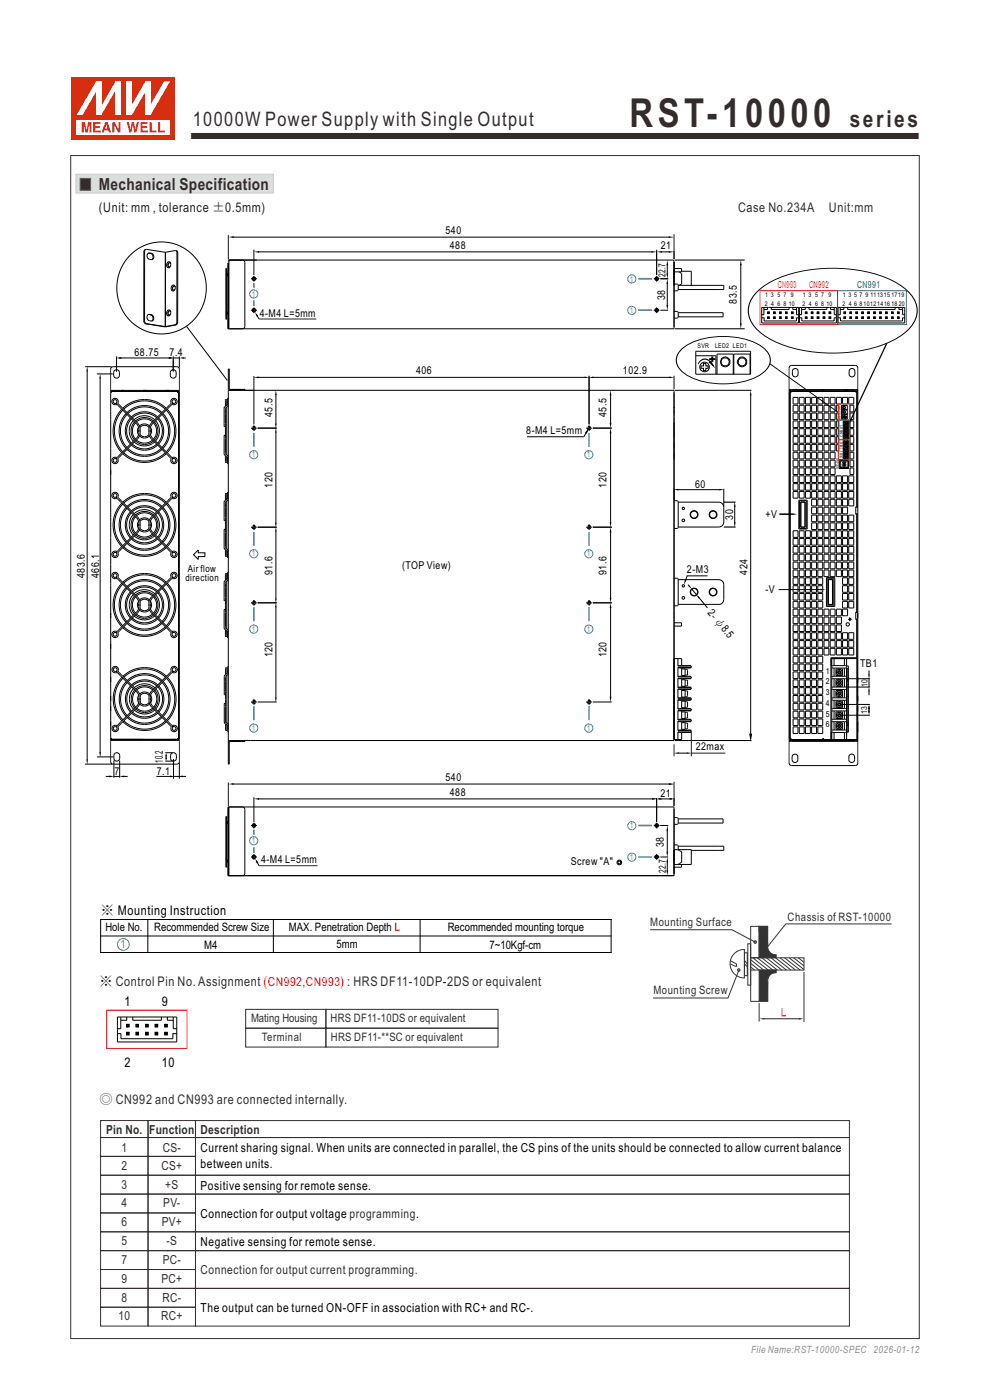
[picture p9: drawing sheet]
<svg xmlns="http://www.w3.org/2000/svg" width="210mm" height="297mm" viewBox="0 0 210 297" stroke-linecap="round" stroke-linejoin="round" font-family="sans-serif">
<defs><g id="words">
<text font-size="8.5" fill="#332c2b" x="133.5" y="27">RST-10000</text>
<text font-size="4.9" fill="#332c2b" x="180.2" y="27">series</text>
<text font-size="4.2" fill="#332c2b" x="40.9" y="26.6">10000W Power Supply with Single Output</text>
<text font-size="3.5" fill="#332c2b" x="20.9" y="40.3">Mechanical Specification</text>
<text font-size="2.8" fill="#231f20" x="21" y="45.1">(Unit: mm , tolerance ±0.5mm)</text>
<g font-size="2.8" fill="#332c2b">
<text x="156.5" y="45.1">Case No.234A</text>
<text x="175.8" y="45.1">Unit:mm</text>
<text x="21.1" y="234.1">◎ CN992 and CN993 are connected internally.</text>
</g>
<g font-size="2.8">
<text x="21.4" y="194">※ Mounting Instruction</text>
<text x="21.1" y="209.1">※ Control Pin No. Assignment (CN992,CN993) : HRS DF11-10DP-2DS or equivalent</text>
<text x="26.4" y="213.4">1</text>
<text x="34.3" y="213.4">9</text>
<text x="26.4" y="226.3">2</text>
<text x="34.3" y="226.3">10</text>
</g>
<g font-size="2.6" fill="#332c2b">
<text x="22.5" y="240.5">Pin No.</text>
<text x="25.8" y="244.3">1</text>
<text x="31.6" y="240.5">Function</text>
<text x="34.5" y="244.3">CS-</text>
<text x="42.5" y="240.6">Description</text>
<text x="25.8" y="248.3">2</text>
<text x="34.2" y="248.3">CS+</text>
<text x="25.8" y="252.2">3</text>
<text x="25.8" y="256.2">4</text>
<text x="34.6" y="256.2">PV-</text>
<text x="35.1" y="252.2">+S</text>
<text x="25.8" y="260.1">6</text>
<text x="34.3" y="260.1">PV+</text>
<text x="25.8" y="268.2">7</text>
<text x="25.8" y="264.2">5</text>
<text x="34.5" y="268.2">PC-</text>
<text x="35.3" y="264.2">-S</text>
<text x="25.8" y="272.1">9</text>
<text x="34.2" y="272.1">PC+</text>
<text x="42.6" y="270.4">Connection for output current programming.</text>
<text x="25.1" y="280.1">10</text>
<text x="25.8" y="276.2">8</text>
<text x="34.2" y="280.1">RC+</text>
<text x="34.5" y="276.2">RC-</text>
</g>
<g font-size="2.6">
<text x="42.6" y="244.5">Current sharing signal. When units are connected in parallel, the CS pins of the units should be connected to allow current balance</text>
<text x="42.5" y="247.8">between units.</text>
<text x="42.6" y="252.4">Positive sensing for remote sense.</text>
<text x="42.6" y="258.4">Connection for output voltage programming.</text>
<text x="42.6" y="264.4">Negative sensing for remote sense.</text>
<text x="42.6" y="278.4">The output can be turned ON-OFF in association with RC+ and RC-.</text>
</g>
<g font-size="2.5">
<text x="22.4" y="197.5">Hole No.</text>
<text x="32.7" y="197.5">Recommended Screw Size</text>
<text x="61.3" y="197.5">MAX. Penetration Depth L</text>
<text x="95" y="197.5">Recommended mounting torque</text>
<text x="43.3" y="201.3">M4</text>
<text x="71.4" y="201.1">5mm</text>
<text x="103.8" y="201.3">7~10Kgf-cm</text>
</g>
<g font-size="2.5" fill="#332c2b">
<text x="137.9" y="196.5">Mounting Surface</text>
<text x="167.1" y="195.3">Chassis of RST-10000</text>
<text x="138.6" y="210.8">Mounting Screw</text>
<text x="53.2" y="216.8">Mating Housing</text>
<text x="55.6" y="220.8">Terminal</text>
<text x="70.1" y="216.8">HRS DF11-10DS or equivalent</text>
<text x="70.2" y="220.8">HRS DF11-**SC or equivalent</text>
</g>
<text font-size="2.5" fill="#008fd7" x="25.6" y="201.2">1</text>
<g font-size="2.3">
<text x="94.5" y="49.7">540</text>
<text x="95.4" y="52.8">488</text>
<text x="140.2" y="52.9">21</text>
<text x="141.1" y="63.7" transform="rotate(-90 141.1 63.7)">38</text>
<text x="156.3" y="64.4" transform="rotate(-90 156.3 64.4)">83.5</text>
<text x="55.1" y="67.3">4-M4 L=5mm</text>
<text x="28.5" y="75.4">68.75</text>
<text x="36" y="75.5">7.4</text>
<text x="150.3" y="75.6" transform="rotate(90 150.3 75.6)">+</text>
<text x="88.3" y="79.4">406</text>
<text x="132.1" y="79.4">102.9</text>
<text x="57.8" y="88.5" transform="rotate(-90 57.8 88.5)">45.5</text>
<text x="128.7" y="88.5" transform="rotate(-90 128.7 88.5)">45.5</text>
<text x="111.6" y="92">8-M4 L=5mm</text>
<text x="57.8" y="103.5" transform="rotate(-90 57.8 103.5)">120</text>
<text x="128.7" y="103.5" transform="rotate(-90 128.7 103.5)">120</text>
<text x="147.5" y="103.5">60</text>
<text x="155.5" y="110.2" transform="rotate(-90 155.5 110.2)">30</text>
<text x="162.4" y="109.9">+V</text>
<text x="18" y="122.7" transform="rotate(-90 18 122.7)">483.6</text>
<text x="21" y="122.7" transform="rotate(-90 21 122.7)">466.1</text>
<text x="57.8" y="122" transform="rotate(-90 57.8 122)">91.6</text>
<text x="85.3" y="120.7">(TOP View)</text>
<text x="128.7" y="122" transform="rotate(-90 128.7 122)">91.6</text>
<text x="145.7" y="121.7">2-M3</text>
<text x="158.6" y="121.9" transform="rotate(-90 158.6 121.9)">424</text>
<text x="162.4" y="125.9">-V</text>
<text x="150" y="130" transform="rotate(50 150 130)">2-ψ8.5</text>
<text x="57.8" y="139.5" transform="rotate(-90 57.8 139.5)">120</text>
<text x="128.7" y="139.5" transform="rotate(-90 128.7 139.5)">120</text>
<text x="182.4" y="141.5">TB1</text>
<text x="34.6" y="161.8" transform="rotate(-90 34.6 161.8)">10.2</text>
<text x="147.6" y="159.2">22max</text>
<text x="24.3" y="164.4">7</text>
<text x="33.3" y="164.3">7.1</text>
<text x="94.5" y="165.7">540</text>
<text x="95.4" y="168.9">488</text>
<text x="140.1" y="169">21</text>
<text x="140.8" y="179.7" transform="rotate(-90 140.8 179.7)">38</text>
<text x="55.4" y="183.2">4-M4 L=5mm</text>
<text x="121.1" y="183.6">Screw &quot;A&quot;</text>
</g>
<g font-size="2.1">
<text x="141.2" y="58.7" transform="rotate(-90 141.2 58.7)">22.7</text>
<text x="39.3" y="123.2">direction</text>
<text x="39.8" y="121.3">Air flow</text>
<text x="141.2" y="185.3" transform="rotate(-90 141.2 185.3)">22.7</text>
</g>
<g font-size="2.1" fill="#e62129">
<text x="165" y="61">CN993</text>
<text x="171.6" y="61">CN992</text>
</g>
<text font-size="2.1" fill="#009b4c" x="181.8" y="61">CN991</text>
<text font-size="2.1" fill="#8b8b8c" x="159.3" y="287">File Name:RST-10000-SPEC 2026-01-12</text>
<g font-size="1.8">
<text x="175.2" y="142.9">1</text>
<text x="175.2" y="145.2">2</text>
<text x="175.2" y="147.5">3</text>
<text x="175.2" y="149.8">4</text>
<text x="184" y="145.8" transform="rotate(-90 184 145.8)">10</text>
<text x="175.2" y="152">5</text>
<text x="175.2" y="154.3">6</text>
<text x="184" y="151.6" transform="rotate(-90 184 151.6)">13</text>
</g>
<g font-size="1.7" fill="#008fd7">
<text x="133.6" y="59.7">1</text>
<text x="53.4" y="62.9">1</text>
<text x="133.6" y="66.4">1</text>
<text x="53.4" y="97">1</text>
<text x="124.5" y="97">1</text>
<text x="53.4" y="118">1</text>
<text x="124.5" y="118">1</text>
<text x="53.4" y="134">1</text>
<text x="124.5" y="134">1</text>
<text x="53.4" y="155">1</text>
<text x="124.5" y="155">1</text>
<text x="53.4" y="178.9">1</text>
<text x="133.6" y="175.7">1</text>
<text x="133.6" y="182.4">1</text>
</g>
<g font-size="1.4">
<text x="162.2" y="64.9">2</text>
<text x="162.3" y="63">1</text>
<text x="163.5" y="63">3</text>
<text x="163.5" y="64.9">4</text>
<text x="164.9" y="63">5</text>
<text x="165" y="64.9">6</text>
<text x="166.2" y="63">7</text>
<text x="166.2" y="64.9">8</text>
<text x="167.3" y="64.9">10</text>
<text x="167.7" y="63">9</text>
<text x="170.2" y="64.9">2</text>
<text x="170.3" y="63">1</text>
<text x="171.5" y="63">3</text>
<text x="171.5" y="64.9">4</text>
<text x="172.9" y="63">5</text>
<text x="172.9" y="64.9">6</text>
<text x="174.2" y="63">7</text>
<text x="174.2" y="64.9">8</text>
<text x="175.3" y="64.9">10</text>
<text x="175.7" y="63">9</text>
<text x="178.7" y="64.9">2</text>
<text x="178.8" y="63">1</text>
<text x="180" y="63">3</text>
<text x="180" y="64.9">4</text>
<text x="181.2" y="63">5</text>
<text x="181.2" y="64.9">6</text>
<text x="182.3" y="63">7</text>
<text x="182.3" y="64.9">810121416</text>
<text x="183.6" y="63">9</text>
<text x="184.7" y="63">111315</text>
<text x="189.1" y="64.9">18</text>
<text x="189.1" y="63">1719</text>
<text x="190.6" y="64.9">20</text>
<text x="148" y="73.9">SVR</text>
<text x="151.7" y="73.9">LED2 LED1</text>
</g>
<g font-size=".9">
<text x="178.8" y="92.7" transform="rotate(-90 178.8 92.7)">CN991</text>
<text x="178.8" y="97.2" transform="rotate(-90 178.8 97.2)">CN993 CN992</text>
</g>
<text font-size=".7" x="177.9" y="99.6" transform="rotate(-90 177.9 99.6)">DIP-SW</text>
<text font-size=".6" x="178.8" y="88.3">+</text>
<text font-size=".5" x="178.6" y="99" transform="rotate(-90 178.6 99)">ON</text>
<g font-size=".4">
<text x="178.3" y="88.9" transform="rotate(-90 178.3 88.9)">SVR</text>
<text x="178.3" y="87.9" transform="rotate(-90 178.3 87.9)">LED2</text>
<text x="178.3" y="87" transform="rotate(-90 178.3 87)">LED1</text>
<text x="179.8" y="98.9" transform="rotate(-90 179.8 98.9)">1</text>
<text x="179.8" y="98.6" transform="rotate(-90 179.8 98.6)">2</text>
<text x="179.8" y="98.2" transform="rotate(-90 179.8 98.2)">3</text>
</g>
</g></defs>
<g fill="#000" stroke="#000" stroke-width=".21">
<path d="M162.8 66.2h.4v.3h-.4z" fill-rule="evenodd"/>
<path d="M162.8 67.3h.4v.3h-.4z" fill-rule="evenodd"/>
<path d="M164.1 67.3h.3v.3h-.3z" fill-rule="evenodd"/>
<path d="M164.1 66.2h.3v.3h-.3z" fill-rule="evenodd"/>
<path d="M165.4 67.3h.3v.3h-.3z" fill-rule="evenodd"/>
<path d="M165.4 66.2h.3v.3h-.3z" fill-rule="evenodd"/>
<path d="M166.6 67.3h.3v.3h-.3z" fill-rule="evenodd"/>
<path d="M166.6 66.2h.3v.3h-.3z" fill-rule="evenodd"/>
<path d="M167.9 67.3h.3v.3h-.3z" fill-rule="evenodd"/>
<path d="M167.9 66.2h.3v.3h-.3z" fill-rule="evenodd"/>
<path d="M170.8 66.2h.4v.3h-.4z" fill-rule="evenodd"/>
<path d="M170.8 67.3h.4v.3h-.4z" fill-rule="evenodd"/>
<path d="M172.1 67.3h.3v.3h-.3z" fill-rule="evenodd"/>
<path d="M172.1 66.2h.3v.3h-.3z" fill-rule="evenodd"/>
<path d="M173.4 67.3h.3v.3h-.3z" fill-rule="evenodd"/>
<path d="M173.4 66.2h.3v.3h-.3z" fill-rule="evenodd"/>
<path d="M174.6 67.3h.3v.3h-.3z" fill-rule="evenodd"/>
<path d="M174.6 66.2h.3v.3h-.3z" fill-rule="evenodd"/>
<path d="M175.9 67.3h.3v.3h-.3z" fill-rule="evenodd"/>
<path d="M175.9 66.2h.3v.3h-.3z" fill-rule="evenodd"/>
<path d="M179 66.2h.4v.3h-.4z" fill-rule="evenodd"/>
<path d="M179 67.3h.4v.3h-.4z" fill-rule="evenodd"/>
<path d="M180.3 67.3h.3v.3h-.3z" fill-rule="evenodd"/>
<path d="M180.3 66.2h.3v.3h-.3z" fill-rule="evenodd"/>
<path d="M181.6 67.3h.3v.3h-.3z" fill-rule="evenodd"/>
<path d="M181.6 66.2h.3v.3h-.3z" fill-rule="evenodd"/>
<path d="M182.8 67.3h.3v.3h-.3z" fill-rule="evenodd"/>
<path d="M182.8 66.2h.3v.3h-.3z" fill-rule="evenodd"/>
<path d="M184.1 67.3h.3v.3h-.3z" fill-rule="evenodd"/>
<path d="M184.1 66.2h.3v.3h-.3z" fill-rule="evenodd"/>
<path d="M185.3 67.3h.4v.3h-.4z" fill-rule="evenodd"/>
<path d="M185.3 66.2h.4v.3h-.4z" fill-rule="evenodd"/>
<path d="M186.6 67.3h.3v.3h-.3z" fill-rule="evenodd"/>
<path d="M186.6 66.2h.3v.3h-.3z" fill-rule="evenodd"/>
<path d="M187.9 67.3h.3v.3h-.3z" fill-rule="evenodd"/>
<path d="M187.9 66.2h.3v.3h-.3z" fill-rule="evenodd"/>
<path d="M189.1 67.3h.3v.3h-.3z" fill-rule="evenodd"/>
<path d="M189.1 66.2h.3v.3h-.3z" fill-rule="evenodd"/>
<path d="M190.4 67.3h.3v.3h-.3z" fill-rule="evenodd"/>
<path d="M190.4 66.2h.3v.3h-.3z" fill-rule="evenodd"/>
</g>
<g fill="none" stroke="#000" stroke-width=".21">
<path d="M161.6 67.4h.5M161.6 65.2h7.8v3.3h-7.8zM162 65.2v1.6h-.4M162.1 67.4v.7h6.8v-.7M162.8 65.2v.5h-.8M162.8 66.2h.4v.3h-.4zM162.8 67.3h.4v.3h-.4zM164.1 67.3h.3v.3h-.3zM164.1 66.2h.3v.3h-.3zM165.4 67.3h.3v.3h-.3zM165.4 66.2h.3v.3h-.3zM166.6 67.3h.3v.3h-.3z"/>
<path d="M166.6 66.2h.3v.3h-.3zM167.4 65.2v.5h-3.8v-.5M167.9 67.3h.3v.3h-.3zM167.9 66.2h.3v.3h-.3zM168.2 65.2v.5h.7M168.9 67.4h.5M169 65.2v1.6h.4M169.6 67.4h.5M169.6 65.2h7.8v3.3h-7.8zM170 65.2v1.6h-.4M170.1 67.4v.7h6.8v-.7M170.8 65.2v.5h-.8"/>
<path d="M170.8 66.2h.4v.3h-.4zM170.8 67.3h.4v.3h-.4zM172.1 67.3h.3v.3h-.3zM172.1 66.2h.3v.3h-.3zM173.4 67.3h.3v.3h-.3zM173.4 66.2h.3v.3h-.3zM174.6 67.3h.3v.3h-.3zM174.6 66.2h.3v.3h-.3zM175.4 65.2v.5h-3.8v-.5M175.9 67.3h.3v.3h-.3zM175.9 66.2h.3v.3h-.3zM176.2 65.2v.5h.7"/>
<path d="M176.9 67.4h.5M177 65.2v1.6h.4M177.8 67.4h.5v.7M177.8 68.5v-3.3h14.1v3.3h-14.1M178.2 65.2v1.6h-.4M179 65.2v.5h-.8M179 66.2h.4v.3h-.4zM179 67.3h.4v.3h-.4zM179.8 65.7h10.1M179.8 65.2v.4M180.3 67.3h.3v.3h-.3zM180.3 66.2h.3v.3h-.3z"/>
<path d="M181.6 67.3h.3v.3h-.3zM181.6 66.2h.3v.3h-.3zM182.8 67.3h.3v.3h-.3zM182.8 66.2h.3v.3h-.3zM184.1 67.3h.3v.3h-.3zM184.1 66.2h.3v.3h-.3zM185.3 67.3h.4v.3h-.4zM185.3 66.2h.4v.3h-.4zM186.6 67.3h.3v.3h-.3zM186.6 66.2h.3v.3h-.3zM187.9 67.3h.3v.3h-.3zM187.9 66.2h.3v.3h-.3z"/>
<path d="M189.1 67.3h.3v.3h-.3zM189.1 66.2h.3v.3h-.3zM189.9 65.2v.5M190.4 67.3h.3v.3h-.3zM190.4 66.2h.3v.3h-.3zM190.7 65.2v.5h.7M191.4 67.4h.5M191.4 67.4v.7h-13.1M191.5 65.2v1.6h.4"/>
</g>
<path d="M16.1 37h41.9v4h-41.9z" fill-rule="evenodd" fill="#dcdddd" stroke="#c9caca" stroke-width=".21"/>
<path d="M17 37.8h2.2v2.6h-2.2z" fill-rule="evenodd" fill="#332c2b" stroke="#5f5d5d" stroke-width=".21"/>
<g fill="none" stroke="#000" stroke-width=".21">
<path d="M28 53.8a9.6 9.6 0 0 1 11.8-.6 9.6 9.6 0 0 1 3.3 11.4 9.5 9.5 0 0 1-11.3 5.9 9.5 9.5 0 0 1-6.9-10.6 9.8 9.8 0 0 1 3.1-6.1zM30.5 53.4v14.7M30.7 53.4v14.6M30.7 53.4h-.2M31 52.9l-.3 .5M31 52.9l4.1 .6M31 52.9l-.3 .1-.2 .4M31.5 53.7h.1M31.6 53.7l.4 .1M31.7 55h.1M31.7 55l.4 .1M31.7 53.7l-.4 .1-.1 .5 .1 .5 .4 .2"/>
<path d="M31.7 53.7h.4M31.7 53.7h.1M31.7 53.7h-.2M32 53.8l.3 .2 .2 .4-.1 .4-.2 .3M32 53.8h.1M32.1 55.1h.1M32.1 53.8l.4 .2 .1 .5-.1 .5-.4 .1M32.1 53.8h-.1M32.1 53.7l-.1 .1M32.1 53.7v.1M35.1 53.5v15.8M35.1 53.5h.1"/>
<path d="M35.6 55.7l.4-.1 .2 .4-.1 .5-.3 .3-.3-.1-.1-.3zM35.6 56.3l.3 .3M35.7 56.3l.2 .3M36 55.7l-.3 .2-.1 .4M36 55.7l.2 .3M36 55.7l-.2 .2-.1 .4M36.2 56.5l-.3 .1M37.2 53.1l-2.1 .4M37.2 53.1l.3 .5M37.2 53.1l.4 .2 .1 .4M37.5 53.6v14.7M37.5 53.6l.2 .1"/>
<path d="M37.7 53.7v14.6M48.1 58.2v-1.3h-.2v10.8h.2v-1.2M48.1 58.6v7.5M48.1 58.2l-.2 .2M48.4 55.2h94.3l.3 .2v14.3h-94.6zM48.4 58.1l-.5 .5h.2M48.4 58.3l-.3 .3M48.4 57.9l-.3 .3M48.6 55.2v14.5M51.4 55.2l.4 .1 .1 .4v13.5l-.1 .4-.4 .2M142.9 55.4h.1M143 57.9v.3"/>
<path d="M143 57h1.6v.7h-1.6M144 57.7l.6 .3v2.2l-.5 .3M144.6 57.5h2v3M18.1 77.8h5.5M18.5 78.7v82.5M20.6 79.3h3.3M23.5 78.3l.1-.3 .4-.2h13.5l.4 .1 .1 .4M23.5 78.3v83.3M24.7 75.6v3.3M25.2 75.9h11.1M25.3 79a.62 .62 0 0 0-.6-.6 .62 .62 0 0 0-.6 .6v.6a.62 .62 0 0 0 .5 .6 .62 .62 0 0 0 .7-.4v-.2M25.3 79.6h.1"/>
<path d="M25.3 79h.1M25.3 79v.6M30.5 68.1l.1 .4 .3 .2M30.7 68l.1 .5 .3 .2M30.7 68l-.2 .1M30.9 68.7l4.1 .6 2.3-.4M31.1 68.7l4 .6M31.1 68.7h-.2M31.5 66.7l.5 .1M31.5 66.7l-.2 .2-.1 .4 .1 .5 .4 .2M31.7 68h.1M31.7 68l.4 .1"/>
<path d="M31.7 66.7h-.2M31.7 66.7h.1M31.7 66.7l.4 .1M32 66.8l.3 .2 .2 .4-.1 .4-.2 .3M32 66.8h.1M32.1 68.1h.1M32.1 66.8l.4 .2 .1 .5-.1 .5-.4 .1M32.1 66.8h.1M32.1 66.8h-.1M35.1 69.3h.1M35.6 65.9l.4-.1 .2 .4-.1 .5-.3 .3-.3-.1-.1-.3zM35.6 66.5l.2 .4"/>
<path d="M35.6 66.5l.3 .4M36 66l.2 .2M36 66l-.3 .1-.1 .4M36.1 79.6h.1M36.1 79h.1M36.1 79v.6M36.1 79a.61 .61 0 0 1 .6-.6 .61 .61 0 0 1 .7 .6M36.1 79.6a.61 .61 0 0 0 .6 .6 .61 .61 0 0 0 .7-.6M36.1 66.7l-.3 .2M36.5 60.6l.4-.1 .3 .4-.1 .5-.3 .3h-.3l-.2-.3zM36.6 61.2l.2 .4M36.7 75.6v3.3"/>
<path d="M36.7 75.9h1.3M37 60.7l.2 .2M37 60.7l-.3 .1-.1 .4M37.1 61.4l-.3 .2M37.1 68.9l-2 .4M37.1 68.9h.2M37.4 79.6h.1M37.4 79h.1M37.4 79v.6M37.5 68.3l-.1 .4-.3 .2M37.5 68.3h.2M37.7 68.3l-.1 .4-.3 .2"/>
<path d="M38 75.6v2.4M38 78.3v4.6M39 75.9h.4M39.6 69.2l8.6 11.5M47.9 66.3l.5 .5M48.1 66.1h-.2l.5 .5M48.1 66.1l.3 .3M143 60.3h.7l.2 .1v1.1l-.2 .2h-.7M143 66.1h.7l.2 .1-.1 1.2-.8 .1M143.9 60.5h9.6v.9h-9.6M143.9 66.3h9.5v.9h-9.5M21.2 80.2v79.5"/>
<path d="M23.5 82.8h14.4l.1 .2v73.8l-.1 .2M23.5 83h14.4M23.6 83.1l-.1 .1h.2M23.6 83.1l.1 .1M23.7 83l-.1 .1M23.7 83.2h.1M23.7 83v.2M23.7 83h.1M23.9 84.7a.74 .74 0 0 1 1 0 .74 .74 0 0 1 .2 .9l4.2 4.3 .4 1.1v1l-.3 .9-4.3 4.3a.84 .84 0 0 1-.8 1.1 .68 .68 0 0 1-.6-.7 .68 .68 0 0 1 .7-.6h.3v.3h-.3a.41 .41 0 0 0-.3 .5 .41 .41 0 0 0 .6 .2 .41 .41 0 0 0 .1-.6l.1-.4 4.2-4.2 .4-.9-.1-1-.3-.8-4.3-4.4a.65 .65 0 0 0-.4-.9 .4 .4 0 0 0-.4 .4 .4 .4 0 0 0 .4 .4h.3v.3h-.3a.68 .68 0 0 1-.6-.4 .68 .68 0 0 1 .1-.8zM24.5 97.3l.3 .1M24.8 85.4l-.3 .2M25.8 86.8a6.7 6.7 0 0 0 0 9.2"/>
<path d="M26 86.6a6.7 6.7 0 0 1 9.3 0M26 96.2a6.7 6.7 0 0 0 9.3 0M26 87a6.4 6.4 0 0 0 0 8.8M26.2 86.8a6.4 6.4 0 0 1 8.9 0M26.2 96a6.4 6.4 0 0 0 8.9 0M26.7 87.7a5.4 5.4 0 0 0 0 7.4M26.9 95.3a5.4 5.4 0 0 0 7.5 0M26.9 87.5a5.4 5.4 0 0 1 7.5 0M26.9 87.9a5.1 5.1 0 0 0 0 7M27 83h.1M27.1 95.1a5.1 5.1 0 0 0 7.1 0M27.1 87.7a5.1 5.1 0 0 1 7.1 0"/>
<path d="M27.7 88.6a4.1 4.1 0 0 0 0 5.6M27.9 94.4a4.1 4.1 0 0 0 5.5 0M27.9 88.4a4.1 4.1 0 0 1 5.5 0M27.9 88.8a3.8 3.8 0 0 0 0 5.2M27.9 83h.1M28.1 94.2a3.8 3.8 0 0 0 5.1 0M28.1 88.6a3.8 3.8 0 0 1 5.1 0M28.3 89.2a3.2 3.2 0 0 0 0 4.4M28.5 89a3.2 3.2 0 0 1 4.3 .1M28.5 89.5a2.84 2.84 0 0 0 0 3.8M28.7 93.5a2.86 2.86 0 0 0 3.9 0M28.7 89.3a2.86 2.86 0 0 1 3.9 0"/>
<path d="M28.7 89.7a2.58 2.58 0 0 0 0 3.5M28.9 93.3a2.57 2.57 0 0 0 3.5 0M28.9 89.5a2.57 2.57 0 0 1 3.5 0M29.4 90.6l-.2 .8 .2 .8M29.5 91.2v.5M29.6 92.5a1.5 1.5 0 0 0 2.1 0M29.6 90.4a1.5 1.5 0 0 1 2.1 0M29.7 92.2a1.22 1.22 0 0 0 1.9 0M29.7 90.7a1.22 1.22 0 0 1 1.9 0M30.2 83h.1M31.2 83h-.1M31.8 91.2v.5"/>
<path d="M31.9 90.6l.2 .8-.2 .8M32.6 89.7a2.58 2.58 0 0 1 0 3.5M32.8 89.5a2.86 2.86 0 0 1 0 3.8M32.8 93.8a3.2 3.2 0 0 1-4.3 0M33 89.3a3.2 3.2 0 0 1 0 4.3M33.4 88.8a3.8 3.8 0 0 1 0 5.2M33.6 83h.1M33.6 88.6a4.1 4.1 0 0 1 0 5.6M34.4 87.9a5.1 5.1 0 0 1 0 7M34.6 87.7a5.4 5.4 0 0 1 0 7.4M34.6 83h-.1M35.3 87a6.4 6.4 0 0 1 0 8.8"/>
<path d="M35.5 86.8a6.7 6.7 0 0 1 0 9.2M36.4 84.7a.68 .68 0 0 1 1.1 .2 .68 .68 0 0 1-.6 1h-.3v-.3h.3a.42 .42 0 0 0 .3-.6 .42 .42 0 0 0-.6-.2 .42 .42 0 0 0-.1 .7l-.2 .4-4.1 4.2-.4 1 .1 .9 .2 .7 4.4 4.5a.65 .65 0 0 0 .4 .9 .4 .4 0 0 0 .4-.4 .4 .4 0 0 0-.4-.4h-.3v-.3h.3a.7 .7 0 0 1 .6 .9 .7 .7 0 0 1-1 .4 .7 .7 0 0 1-.2-1l-4.4-4.4-.3-.7v-1.1l.1-.7 .3-.5 4.2-4.2v-.6zM36.5 85.4l.3 .2M36.8 97.3l-.3 .1M37.7 83v.2h.2M37.7 83v.2M37.9 83h.1M37.9 83v73.8M47.8 86.2l-.3 .3v4l.3-.1M47.8 96.6v1.4l.1 .1 .2-.1v-1.1M47.8 92.5l-.3-.1v3.9l.3 .3M47.8 96.6l.3 .3"/>
<path d="M48.1 96.9l.2 .1v1.3l.1 .1M48.1 86v-1.1l-.2-.1h-.1v1.4M48.1 96.5l.3 .2M48.1 86.3v10.2M48.3 85.7l.1 .2M48.4 84.5l-.1 .1v1.3l-.5 .3M48.4 97l-.1 .1M48.4 86.1l-.6 .5v9.7l.3 .2M48.4 82.8h94.6v74.3h-94.6zM51.9 82.6v.2M52 82.6h-3.4v-4.3h-.2v4.4l.2 .1M53.3 90.8h1.2"/>
<path d="M53.9 90.2v1.2M54.6 90.8h4.1M124.3 90.8h1.3M125 90.2v1.2M143 87.3v.2M143 89.5v.2M143 86.3v.3M23.9 104.6a.74 .74 0 0 1 1 0 .74 .74 0 0 1 .2 .9l4.2 4.3 .4 1.1v1.1l-.3 .8-4.3 4.3a.84 .84 0 0 1-.8 1.2 .68 .68 0 0 1-.6-.7 .68 .68 0 0 1 .7-.7h.3v.3h-.3a.42 .42 0 0 0-.3 .6 .42 .42 0 0 0 .6 .2 .42 .42 0 0 0 .1-.7l.1-.4 4.2-4.2 .4-.9-.1-1-.3-.8-4.3-4.4a.66 .66 0 0 0-.3-.9 .4 .4 0 0 0-.5 .4 .4 .4 0 0 0 .4 .4h.3v.3h-.3a.68 .68 0 0 1-.6-.4 .68 .68 0 0 1 .1-.8zM24.5 117.2l.3 .2M24.8 105.3l-.3 .2M25.8 106.7a6.7 6.7 0 0 0 0 9.3M26 106.5a6.6 6.6 0 0 1 9.3 0"/>
<path d="M26 116.2a6.6 6.6 0 0 0 9.3 0M26 106.9a6.4 6.4 0 0 0 0 8.9M26.2 106.7a6.4 6.4 0 0 1 8.9 0M26.2 116a6.4 6.4 0 0 0 8.9 0M26.7 107.6a5.4 5.4 0 0 0 0 7.5M26.9 115.3a5.4 5.4 0 0 0 7.5 0M26.9 107.4a5.4 5.4 0 0 1 7.5 0M26.9 107.8a5.1 5.1 0 0 0 0 7.1M27.1 115.1a5.1 5.1 0 0 0 7.1 0M27.1 107.6a5.1 5.1 0 0 1 7.1 0M27.7 108.6a4.1 4.1 0 0 0 0 5.5M27.9 114.3a4.1 4.1 0 0 0 5.5 0"/>
<path d="M27.9 108.4a4.1 4.1 0 0 1 5.5 0M27.9 108.8a3.8 3.8 0 0 0 0 5.1M28.1 114.1a3.8 3.8 0 0 0 5.1 0M28.1 108.6a3.8 3.8 0 0 1 5.1 0M28.3 109.2a3.2 3.2 0 0 0 0 4.3M28.5 109a3.2 3.2 0 0 1 4.3 0M28.5 109.4a2.84 2.84 0 0 0 0 3.9M28.7 113.5a2.86 2.86 0 0 0 3.9 0M28.7 109.2a2.86 2.86 0 0 1 3.9 0M28.7 109.6a2.57 2.57 0 0 0 0 3.5M28.9 113.3a2.57 2.57 0 0 0 3.5 0M28.9 109.4a2.57 2.57 0 0 1 3.5 0"/>
<path d="M29.4 110.6l-.2 .7 .2 .9M29.5 111.1v.5M29.6 112.4a1.5 1.5 0 0 0 2.1 0M29.6 110.3a1.5 1.5 0 0 1 2.1 0M29.7 112.1a1.22 1.22 0 0 0 1.9 0M29.7 110.6a1.22 1.22 0 0 1 1.9 0M31.8 111.1v.5M31.9 110.6l.2 .7-.2 .9M32.6 109.6a2.57 2.57 0 0 1 0 3.5M32.8 109.4a2.86 2.86 0 0 1 0 3.9M32.8 113.7a3.2 3.2 0 0 1-4.3 0M33 109.2a3.2 3.2 0 0 1 0 4.3"/>
<path d="M33.4 108.8a3.8 3.8 0 0 1 0 5.1M33.6 108.6a4.1 4.1 0 0 1 0 5.5M34.4 107.8a5.1 5.1 0 0 1 0 7.1M34.6 107.6a5.4 5.4 0 0 1 0 7.5M35.3 106.9a6.4 6.4 0 0 1 0 8.9M35.5 106.7a6.7 6.7 0 0 1 0 9.3M36.4 104.6a.68 .68 0 0 1 1.1 .3 .68 .68 0 0 1-.6 .9h-.3v-.3h.3a.42 .42 0 0 0 .3-.5 .42 .42 0 0 0-.6-.3 .42 .42 0 0 0-.1 .7l-.2 .5-4.1 4.1-.4 1 .1 1.1 .3 .6 4.3 4.4a.65 .65 0 0 0 .4 .9 .4 .4 0 0 0 .4-.4 .4 .4 0 0 0-.4-.4h-.3v-.3h.3a.7 .7 0 0 1 .6 .9 .7 .7 0 0 1-.9 .5 .7 .7 0 0 1-.3-1.1l-4.4-4.4-.3-.7v-1.1l.1-.6 .3-.6 4.2-4.2v-.6zM36.5 105.3l.3 .2M36.8 117.2l-.3 .2M47.8 106.1l-.3 .3v4l.2 .1 .1-.2M47.8 116.6l.1 1.4 .2-.1v-1.1M47.8 112.4l-.1-.1-.2 .1v3.9l.6 .5"/>
<path d="M48.1 116.8l.2 .1v1.3l.1 .1M48.1 106v-1.2l-.2-.1-.1 1.4M48.1 106.3v10.1M48.1 116.4l.3 .3M48.3 105.6l.1 .2M48.4 104.4l-.1 .1v1.3l-.5 .3M48.4 116.9l-.1 .2M48.4 106l-.6 .5v9.8l.3 .1M53.3 111.8h1.2M53.9 111.2v1.3M124.3 111.8h1.3M125 111.2v1.3"/>
<path d="M143 106.2h.7l.2 .2v5.6l-.2 .1h-.7M143.9 106.5h8.6a1.1 1.1 0 0 1 1 1.1v3.1a1.04 1.04 0 0 1-1 1.1h-8.6M23.9 121.6a.74 .74 0 0 1 1 0 .74 .74 0 0 1 .2 .9l4.2 4.3 .4 1.1v1l-.3 .9-4.3 4.3a.8 .8 0 0 1-.1 .9 .8 .8 0 0 1-.9 .2 .68 .68 0 0 1-.4-.8 .68 .68 0 0 1 .7-.5h.3v.3h-.3a.42 .42 0 0 0-.3 .5 .42 .42 0 0 0 .6 .2 .42 .42 0 0 0 .1-.6l.1-.4 4.2-4.2 .4-.9-.1-1-.2-.7-4.4-4.6a.51 .51 0 0 0 0-.6 .51 .51 0 0 0-.6-.2 .4 .4 0 0 0-.2 .5 .4 .4 0 0 0 .4 .3h.3v.3h-.3a.68 .68 0 0 1-.6-.4 .68 .68 0 0 1 .1-.8zM24.5 134.2l.3 .2M24.8 122.3l-.3 .2M25.8 123.7a6.7 6.7 0 0 0 0 9.3M26 123.5a6.6 6.6 0 0 1 9.3 0M26 133.1a6.7 6.7 0 0 0 9.3 0M26 123.9a6.4 6.4 0 0 0 0 8.9M26.2 123.7a6.4 6.4 0 0 1 8.9 0M26.2 133a6.4 6.4 0 0 0 8.9 0M26.7 124.6a5.4 5.4 0 0 0 0 7.4"/>
<path d="M26.9 132.2a5.4 5.4 0 0 0 7.5 0M26.9 124.4a5.4 5.4 0 0 1 7.5 0M26.9 124.8a5.1 5.1 0 0 0 0 7.1M27.1 132a5.1 5.1 0 0 0 7.1 0M27.1 124.6a5.1 5.1 0 0 1 7.1 0M27.7 125.6a4.1 4.1 0 0 0 0 5.5M27.9 131.3a4.1 4.1 0 0 0 5.5 0M27.9 125.4a4.1 4.1 0 0 1 5.5 0M27.9 125.7a3.8 3.8 0 0 0 0 5.2M28.1 131.1a3.8 3.8 0 0 0 5.1 0M28.1 125.6a3.8 3.8 0 0 1 5.1 0M28.3 126.1a3.2 3.2 0 0 0 0 4.4"/>
<path d="M28.5 125.9a3.2 3.2 0 0 1 4.3 .1M28.5 126.4a2.84 2.84 0 0 0 0 3.9M28.7 130.5a2.86 2.86 0 0 0 3.9 0M28.7 126.2a2.86 2.86 0 0 1 3.9 0M28.7 126.6a2.57 2.57 0 0 0 0 3.5M28.9 130.3a2.58 2.58 0 0 0 3.5 0M28.9 126.4a2.58 2.58 0 0 1 3.5 0M29.4 127.5l-.2 .8 .2 .8M29.5 128.1v.5M29.6 129.4a1.5 1.5 0 0 0 2.1 0M29.6 127.3a1.5 1.5 0 0 1 2.1 0M29.7 129.1a1.22 1.22 0 0 0 1.9 0"/>
<path d="M29.7 127.6a1.22 1.22 0 0 1 1.9 0M31.8 128.1v.5M31.9 127.5l.2 .8-.2 .8M32.6 126.6a2.57 2.57 0 0 1 0 3.5M32.8 126.4a2.86 2.86 0 0 1 0 3.9M32.8 130.7a3.2 3.2 0 0 1-4.3 0M33 126.2a3.2 3.2 0 0 1 0 4.3M33.4 125.7a3.8 3.8 0 0 1 0 5.2M33.6 125.6a4.1 4.1 0 0 1 0 5.5M34.4 124.8a5.1 5.1 0 0 1 0 7.1M34.6 124.6a5.4 5.4 0 0 1 0 7.4M35.3 123.9a6.4 6.4 0 0 1 0 8.9"/>
<path d="M35.5 123.7a6.7 6.7 0 0 1 0 9.3M36.4 121.6a.68 .68 0 0 1 1.1 .2 .68 .68 0 0 1-.6 1h-.3v-.3h.3a.41 .41 0 0 0 .3-.6 .41 .41 0 0 0-.6-.2 .41 .41 0 0 0-.1 .7l-.1 .4-4.2 4.2-.4 1 .1 1 .3 .7 4.3 4.4a.65 .65 0 0 0 .4 .9 .4 .4 0 0 0 .4-.4 .4 .4 0 0 0-.4-.4h-.3v-.3h.3a.7 .7 0 0 1 .6 .9 .7 .7 0 0 1-.9 .4 .7 .7 0 0 1-.3-1l-4.4-4.4-.3-.7v-1.1l.1-.7 .3-.5 4.2-4.2v-.7zM36.5 122.3l.3 .2M36.8 134.2l-.3 .2M47.8 123.1l-.3 .3v4l.3-.1M47.8 133.6v1.4h.1l.2-.1v-1.1M47.8 129.4v-.1h-.3v4l.3 .3M47.8 133.6l.3 .2M48.1 133.8l.2 .1v1.3l.1 .1M48.1 122.9v-1.1l-.2-.1-.1 1.4M48.1 123.3v10.1M48.1 133.4l.3 .3"/>
<path d="M48.3 122.6l.1 .2M48.4 121.4l-.1 .1v1.3l-.5 .3M48.4 133.9l-.1 .2M48.4 123l-.6 .5v9.7l.3 .2M53.3 127.9h1.2M53.9 127.3v1.2M124.3 127.9h1.3M125 127.3v1.2M143 132.1h1.6v.7h-1.6M143 139.7h1.6v1.5M143 122.7h.7l.2 .1v5.6l-.2 .1h-.7M143.8 139.7v1.6"/>
<path d="M143.9 123h8.6a1.04 1.04 0 0 1 1 1v3.2a1.04 1.04 0 0 1-1 1h-8.6M23.5 156.7l.1 .1M23.5 156.7h.2l-.1 .1M23.5 156.8h14.4M23.5 157h14.5v4.6M23.5 156.7l.2 .1M23.6 156.8h.1M24 141.5a.74 .74 0 0 1 .9 .1 .74 .74 0 0 1 .2 .9l4.1 4.1 .5 .7 .1 .7-.1 1-.3 .8-4.3 4.3a.84 .84 0 0 1-.8 1.1 .68 .68 0 0 1-.5-.7 .68 .68 0 0 1 .6-.6h.3v.2h-.3a.42 .42 0 0 0-.3 .6 .42 .42 0 0 0 .6 .2 .42 .42 0 0 0 .1-.6l.1-.4 4.2-4.2 .4-1.1v-.9l-.3-.7-4.4-4.4a.63 .63 0 0 0-.4-.9 .4 .4 0 0 0-.4 .3 .4 .4 0 0 0 .4 .4h.3v.3h-.3a.68 .68 0 0 1-.6-.4 .68 .68 0 0 1 .2-.8zM24.6 154.1l.2 .2M24.8 142.3l-.2 .1M25.9 143.7a6.7 6.7 0 0 0 0 9.2M26.1 143.5a6.7 6.7 0 0 1 9.2 0"/>
<path d="M26.1 153.1a6.7 6.7 0 0 0 9.2 0M26.1 143.9a6.4 6.4 0 0 0 0 8.8M26.3 143.7a6.4 6.4 0 0 1 8.8 0M26.3 152.9a6.4 6.4 0 0 0 8.8 0M26.8 144.6a5.4 5.4 0 0 0 0 7.4M27 152.2a5.4 5.4 0 0 0 7.4 0M27 144.4a5.4 5.4 0 0 1 7.4 0M27 144.8a5.1 5.1 0 0 0 0 7M27 156.8v.1M27.2 152a5.1 5.1 0 0 0 7 0M27.2 144.6a5.1 5.1 0 0 1 7 0M27.7 145.5a4.1 4.1 0 0 0 0 5.6"/>
<path d="M27.9 156.8v.1M27.9 151.3a4.1 4.1 0 0 0 5.6 0M27.9 145.3a4.1 4.1 0 0 1 5.6 0M27.9 145.7a3.8 3.8 0 0 0 0 5.2M28.1 151.1a3.8 3.8 0 0 0 5.2 0M28.1 145.5a3.8 3.8 0 0 1 5.2 0M28.3 146.1a3.2 3.2 0 0 0 0 4.4M28.5 145.9a3.2 3.2 0 0 1 4.3 0M28.6 146.4a2.87 2.87 0 0 0 0 3.8M28.8 150.4a2.84 2.84 0 0 0 3.8 0M28.8 146.2a2.84 2.84 0 0 1 3.8 0M28.8 146.6a2.58 2.58 0 0 0 0 3.4"/>
<path d="M29 150.2a2.57 2.57 0 0 0 3.4 0M29 146.4a2.57 2.57 0 0 1 3.4 0M29.4 147.5l-.2 .7 .2 .9M29.5 148v.5M29.6 149.4a1.5 1.5 0 0 0 2.1 0M29.6 147.2a1.5 1.5 0 0 1 2.1 0M29.7 149a1.21 1.21 0 0 0 1.9 0M29.7 147.5a1.21 1.21 0 0 1 1.9 0M30.3 156.8l-.1 .1M31.1 156.8l.1 .1M31.9 148v.5M31.9 147.5l.3 .7-.3 .9"/>
<path d="M32.6 146.6a2.58 2.58 0 0 1 0 3.4M32.8 146.4a2.87 2.87 0 0 1 0 3.8M32.8 150.6a3.2 3.2 0 0 1-4.3 .1M33 146.1a3.2 3.2 0 0 1 0 4.3M33.5 145.7a3.8 3.8 0 0 1 0 5.2M33.7 145.5a4.1 4.1 0 0 1 0 5.6M33.7 156.8l-.1 .1M34.4 144.8a5.1 5.1 0 0 1 0 7M34.5 156.8l.1 .1M34.6 144.6a5.4 5.4 0 0 1 0 7.4M35.1 159.7h1.5M35.3 143.9a6.4 6.4 0 0 1 0 8.8"/>
<path d="M35.5 143.7a6.7 6.7 0 0 1 0 9.2M36.3 156.8l.1 .1M36.5 141.5a.68 .68 0 0 1 1.1 .3 .68 .68 0 0 1-.7 .9h-.3v-.3h.3a.42 .42 0 0 0 .4-.5 .42 .42 0 0 0-.7-.2 .42 .42 0 0 0 0 .6l-.1 .4-4.2 4.2-.4 1.1v.9l.3 .7 4.3 4.4a.63 .63 0 0 0 .4 .9 .4 .4 0 0 0 .4-.4 .4 .4 0 0 0-.4-.4h-.3v-.2h.3a.7 .7 0 0 1 .6 .8 .7 .7 0 0 1-.9 .5 .7 .7 0 0 1-.3-1l-4.3-4.4-.4-.8v-1l.1-.7 .4-.7 4.1-4 .1-.7zM36.6 142.3l.2 .1M36.8 154.1l-.2 .2M37.7 156.7h.1M37.7 156.7v.2M37.9 156.8v.1M37.9 156.7h-.2v.1M47.8 143.1l-.2 .3v3.9l.1 .1 .1-.1M47.8 153.6l.1 1.4 .2-.1v-1.2M47.8 149.4l-.1-.2-.1 .1v4l.5 .4"/>
<path d="M48.1 153.7l.2 .2v1.2l.2 .2M48.1 142.9v-1.1l-.2-.1-.1 1.4M48.1 143.3v10.1M48.1 153.4l.4 .3M48.3 142.6l.2 .2M48.4 157.3v4.8h.2v-4.8M48.5 141.4l-.2 .1v1.3l-.5 .3M48.5 153.9l-.2 .1M48.5 143l-.7 .5v9.7l.3 .2M48.6 157.3h3.4M48.6 157.1l-.2 .2M51.9 157.1v.2"/>
<path d="M53.3 148.9h1.2M53.9 148.3v1.2M124.3 148.9h1.3M125 148.3v1.2M143.8 141.3h2.8M143.8 141.6l.2 .1h2.4l.2-.1M143.8 143.6l.2-.1h2.4l.2 .1M143.8 143.9h2.8M143.8 145.9l.2-.1h2.5l.1 .1M143.8 146.1l.2 .2h2.5l.1-.2M143.8 148.1h2.8M143.8 148.4l.2 .2h2.4l.2-.2"/>
<path d="M143.8 150.4l.2-.1h2.4l.2 .1M143.8 150.7h2.8M143.8 153l.2 .1h2.5l.1-.1M143.8 152.7l.2-.1h2.5l.1 .1M143.8 155h2.8M143.8 155.3l.2 .1h2.4l.2-.1M143.8 141.6v2M143.8 143.9v2M143.8 146.1v2M143.8 148.4v2M143.8 150.7v2M143.8 153v2"/>
<path d="M143.8 155.3v1.6M143.8 141.6h2.8M143.8 143.6h2.8M143.8 146.1h2.8M143.8 145.9h2.8M143.8 148.4h2.8M143.8 150.4h2.8M143.8 153h2.8M143.8 152.7h2.8M143.8 155.3h2.8M144.6 141.7v1.8M144.6 144v1.8"/>
<path d="M144.6 146.3v1.7M144.6 148.6v1.7M144.6 150.8v1.8M144.6 153.1v1.8M144.6 155.4v1.5h-1.6M144.6 141.9h.7v1.4h-.7M144.6 144.2h.7v1.4h-.7M144.6 146.5h.7v1.4h-.7M144.6 148.7h.7v1.4h-.7M144.6 151h.7v1.4h-.7M144.6 153.3h.7v1.4h-.7M145.3 146.5l.5 .2v.9l-.5 .2"/>
<path d="M145.3 148.8l.5 .2v.9l-.5 .2M145.3 144.3l.5 .1v1l-.5 .1M145.3 142l.5 .2v.9l-.5 .1M145.3 151.1l.5 .2v.9l-.5 .1M145.3 153.4l.5 .2v.8l-.5 .2M146.6 141.3v.3M146.6 143.6v.3M146.6 145.9v.2M146.6 148.1v.3M146.6 150.4v.3M146.6 155v.3M146.6 152.7v.3"/>
<path d="M18 162.1h5.8M20.6 160.6h3.4M22.4 164.7h1.2M23.5 161.6l.1 .3 .3 .2h13.7l.3-.2 .1-.3M24.2 164.7h1.2M24.2 161.3v3.7M25.4 160.3a.62 .62 0 0 0-.6-.6 .62 .62 0 0 0-.6 .6v.6a.62 .62 0 0 0 .5 .6 .62 .62 0 0 0 .7-.5v-.1M25.4 160.3h.1M25.4 160.9h.1M25.4 161.3v3.7M25.4 160.3v.6M25.8 164.7h1.3"/>
<path d="M33.2 164.7h3.2M35.1 161.5h1.5M35.2 160.1v.9M36.2 160.3h.1M36.2 160.3v.6M36.2 160.9h.1M36.2 160.9a.61 .61 0 0 0 .6 .6 .61 .61 0 0 0 .6-.6M36.2 160.3a.61 .61 0 0 1 .6-.6 .61 .61 0 0 1 .6 .6M36.8 161v4.2M36.8 164.7h1.2M37.4 160.3h.1M37.4 160.9h.1"/>
<path d="M37.4 160.3v.6M38 161.8v3.4M38.5 164.7h1M48.1 174.5v-1.3h-.2v10.8h.2v-1.3M48.1 174.9v7.4M48.4 174.3l-.5 .6h.2M48.4 174.1l-.5 .6M48.4 174.5l-.3 .4M48.6 171.2v14.6M51.4 171.2l.4 .1 .1 .4v13.6l-.1 .3-.4 .2M143 173.4h.7l.2 .2v1.1l-.2 .2h-.7M143 179.2l.7 .1 .2 .9"/>
<path d="M143.9 179.5h9.6v.9h-6.9M143.9 173.7h9.5v.9h-9.5M21.4 198.6h108.2M31.4 195.1v7M47.9 182.5l.5 .5M48.1 182.3h-.2l.5 .5M48.1 182.3l.3 .4M53.2 181.8h1.3M53.9 181.2v1.2M58 195.1v6.9M89.1 195.1v7M129.6 195.1h-108.3v7h108.3"/>
<path d="M129.6 195.1v6.9M142.9 185.6h.1M143 185.6v.2h-94.6v-14.6h94.6v14.3l-.3 .3M143 180.2h3.6v3.2h-3.6M143.8 180.2l.8 .5v2.2l-.8 .5M144.6 183.4v.6h-1.6"/>
<circle cx="53.9" cy="59.1" r=".27"/>
<circle cx="53.9" cy="59.1" r=".38"/>
<circle cx="139.3" cy="59.1" r=".27"/>
<circle cx="139.3" cy="59.1" r=".38"/>
<circle cx="53.9" cy="65.8" r=".26"/>
<circle cx="53.9" cy="65.8" r=".38"/>
<circle cx="139.3" cy="65.8" r=".26"/>
<circle cx="139.3" cy="65.8" r=".38"/>
<circle cx="145" cy="110.4" r=".28"/>
<circle cx="145" cy="107.9" r=".25"/>
<circle cx="147.2" cy="109.2" r=".75"/>
<circle cx="147.2" cy="109.2" r=".84"/>
<circle cx="151.3" cy="109.2" r=".75"/>
<circle cx="151.3" cy="109.2" r=".84"/>
<circle cx="145" cy="126.8" r=".28"/>
<circle cx="145" cy="124.3" r=".25"/>
<circle cx="147.2" cy="125.6" r=".75"/>
<circle cx="147.2" cy="125.6" r=".84"/>
<circle cx="151.3" cy="125.6" r=".75"/>
<circle cx="151.3" cy="125.6" r=".84"/>
<circle cx="53.9" cy="175.1" r=".26"/>
<circle cx="53.9" cy="175.1" r=".38"/>
<circle cx="139.3" cy="175.1" r=".26"/>
<circle cx="139.3" cy="175.1" r=".38"/>
<circle cx="53.9" cy="181.8" r=".26"/>
<circle cx="53.9" cy="181.8" r=".38"/>
<circle cx="131.4" cy="183" r=".29"/>
<circle cx="131.4" cy="183" r=".5"/>
<circle cx="139.3" cy="181.8" r=".26"/>
<circle cx="139.3" cy="181.8" r=".38"/>
</g>
<path d="M35.1 160.7h.3l-.2 .8zM35.2 159.7l.2 .8h-.3z" fill="#000"/>
<g fill="none" stroke="#008fd7" stroke-width=".21">
<path d="M135.4 59.1h2.9M53.9 60v1.1M53.9 63.7v1.2M135.4 65.8h2.9M53.9 91.8v3M124.9 91.8v3M53.9 112.8v3M124.9 112.8v3M53.9 128.8v3M124.9 128.8v3M53.9 149.8v3M124.9 149.8v3"/>
<path d="M53.9 176v1.1M53.9 179.7v1.2M135.4 175.1h2.9M135.4 181.8h2.9"/>
<circle cx="134" cy="59.2" r=".87"/>
<circle cx="53.8" cy="62.4" r=".87"/>
<circle cx="134" cy="65.8" r=".87"/>
<circle cx="53.8" cy="96.5" r=".87"/>
<circle cx="124.9" cy="96.5" r=".87"/>
<circle cx="53.8" cy="117.5" r=".87"/>
<circle cx="124.9" cy="117.5" r=".87"/>
<circle cx="53.8" cy="133.5" r=".87"/>
<circle cx="124.9" cy="133.5" r=".87"/>
<circle cx="53.8" cy="154.5" r=".87"/>
<circle cx="124.9" cy="154.5" r=".87"/>
<circle cx="53.8" cy="178.4" r=".87"/>
<circle cx="134" cy="175.2" r=".87"/>
<circle cx="134" cy="181.8" r=".87"/>
<circle cx="26.2" cy="200.3" r="1.25"/>
</g>
<g fill="none" stroke="#332c2b" stroke-width=".21">
<path d="M52.1 214.1h17v4h-17zM52.1 218.1h17v4h-17zM69.1 214.1h36.5v4h-36.5zM69.1 218.1h36.5v4h-36.5zM21.3 237.7h10.1v3.6h-10.1zM31.4 237.7h10.1v3.6h-10.1zM41.5 237.7h138.7v3.6h-138.7zM21.3 241.3h10.1v4h-10.1zM21.3 245.3h10.1v4h-10.1zM21.3 249.3h10.1v4h-10.1zM21.3 253.3h10.1v4h-10.1zM21.3 257.3h10.1v4h-10.1z"/>
<path d="M31.4 241.3h10.1v4h-10.1zM31.4 245.3h10.1v4h-10.1zM31.4 249.3h10.1v4h-10.1zM31.4 253.3h10.1v4h-10.1zM31.4 257.3h10.1v4h-10.1zM41.5 241.3h138.7v8h-138.7zM41.5 249.3h138.7v4h-138.7zM41.5 253.3h138.7v8h-138.7zM21.3 265.3h10.1v4h-10.1zM21.3 273.3h10.1v4h-10.1zM21.3 269.3h10.1v4h-10.1zM21.3 277.3h10.1v4h-10.1z"/>
<path d="M31.4 265.3h10.1v4h-10.1zM31.4 273.3h10.1v4h-10.1zM31.4 269.3h10.1v4h-10.1zM31.4 277.3h10.1v4h-10.1zM41.5 265.3h138.7v8h-138.7zM41.5 273.3h138.7v8h-138.7z"/>
</g>
<path d="M22.6 214.3h17.1v8.1h-17.1z" fill="none" stroke="#e62129" stroke-width=".21"/>
<path d="M170.5 206.2v10.6" fill="none" stroke="#333436" stroke-width=".21"/>
<g fill="#333436">
<path d="M169.5 215.9l1 .2-1 .2z"/>
<path d="M161.1 216.1l1-.2v.4z"/>
</g>
<path d="M189.1 196h-22.4l-4.5 5.6" fill="none" stroke="#333436" stroke-width=".21"/>
<path d="M165.7 213.9h.3v1.4h.7v.3h-1z" fill="#f08519"/>
<path d="M159.2 196.5h1.8v6.7h-1.8zM161 196.5h1.7v1.1h-1.7zM162.7 197l.1 3.8M155 203.8l1.2 .7v.6l-1.3-.6M157.9 202.1h.6v4.9h-.6zM157.9 204.5l.6 .6M157.9 203.8l.6 .7M159.2 203.2h11.3v2.6h-11.3zM159.2 212.4h1.8M162.8 208.2l-.1 4.2" fill="none" stroke="#333436" stroke-width=".21"/>
<g fill="#333436">
<path d="M161 196.5h1.8v4.4a1.68 1.68 0 0 0 1.8 1.7v.6h-3.6z"/>
<path d="M161.6 199.9l.4 .4v-.2h-.5zM161.6 199.9l.2 .2zM161.6 199.9l.2-.1v.5h.2zM161.8 199.8l.2 .1-.3 .4h.1zM161.9 200.1l.1-.2zM161.6 200.1l.1 .2 .3-.4 .1 .2zM161.7 200l-.1 .2 .5-.1-.1 .3zM161.9 200.2l.1 .2zM161.7 200l.3 .4-.2 .1v-.5zM161.8 200v.5l-.2-.1 .4-.4zM161.5 200.1l.5 .1v-.2l-.4 .4z"/>
</g>
<path d="M161 196.5h1.8v4.4a1.68 1.68 0 0 0 1.8 1.7v.6h-3.6z" fill="none" stroke="#333436" stroke-width=".21"/>
<path d="M161 205.8h3.6v.6h-.4a1.59 1.59 0 0 0-1.3 1.3v4.7h-1.9z" fill="#333436"/>
<path d="M137.9 197.2h17.4l4.9 2.7M156.7 205.9l-2.3 5.8h-15.9M158.6 200.2h.6v8.8h-.6zM159.2 205.8v6.6M161 205.8h3.6v.6h-.4a1.59 1.59 0 0 0-1.3 1.3v4.7h-1.9zM161 212.8v3.9M161.9 216.1h8" fill="none" stroke="#333436" stroke-width=".21"/>
<g fill="#333436">
<path d="M156.4 205.5l.4 .4-.5-.1zM156.4 205.5l.3-.1v.5h.1zM156.7 205.4l.3 .1-.4 .4h.1zM156.6 205.8l.4-.3 .1 .2zM156.6 205.7l.5 .1-.1 .2zM156.6 205.7l.4 .3-.3 .2v-.5zM156.7 205.7v.5l-.3-.2 .4-.3zM156.6 205.9l.2-.2zM156.3 205.8h.5l-.4 .2zM159.9 199.6l.4 .3h-.5zM159.9 199.6l.3-.1v.5l.1-.1zM160.2 199.5l.3 .1-.3 .4zM160.3 199.8l-.2 .1zM160.1 199.9l.4-.3 .1 .2zM160.1 199.8l.5 .1-.1 .2zM160.1 199.8l.3 .3-.2 .1zM160.2 199.7v.5l-.3-.1 .4-.3zM159.8 199.9h.5l-.4 .2z"/>
<path d="M162.1 201.2l.3 .3 .1-.1h-.5zM162.2 201.1l.2-.1v.5zM162.4 201l.3 .1-.3 .4zM162.3 201.4l.1 .1 .3-.4 .1 .3zM162.4 201.3l-.1 .1h.5l-.1 .3zM162.4 201.3l.3 .4h-.1l-.2 .1zM162.4 201.3v.5l-.1-.1h-.1zM162 201.4h.5l-.1-.1-.2 .4z"/>
</g>
<g fill="none" stroke="#333436" stroke-width=".21">
<path d="M155.8 202.3a3 3 0 0 1 2.1-.9v6.1a3 3 0 0 1-2.8-1.9 3 3 0 0 1 .7-3.3zM159.2 203.6l2.8 2.2M159.2 204.4l1.8 1.4M159.2 205.1l.9 .7M159.7 203.2l3.3 2.6M160.6 203.2l3.3 2.6M161.6 203.2l3.3 2.6M162.6 203.2l3.2 2.6M163.5 203.2l3.3 2.6M164.5 203.2l3.3 2.6M165.5 203.2l3.2 2.6M166.4 203.2l3.3 2.6"/>
<path d="M167.4 203.2l3.1 2.5M168.4 203.2l2.1 1.7M169.3 203.2l1.2 1"/>
</g>
<path d="M40.4 28.1h154.6v1.5h-154.6z" fill-rule="evenodd" fill="#332c2b" stroke="#fefefe" stroke-width=".21"/>
<g fill="none" stroke="#000" stroke-width=".21">
<path d="M48.4 49.9v5.1M49.3 50.3h92.8M53.2 59.1h1.3M53.9 53v5.3M53.9 58.5v1.2M54.7 53.4h83.7M138.7 59.1h1.2M139.3 53v5.3M139.3 58.5v1.2M140.1 59.1h1.6M140.2 53.4h1.9M141.5 56.1v2.1"/>
<path d="M143 49.7v5.3M143.2 55.2h14.8M157.1 56.1v12.8M53.2 65.8h1.3M53.9 65.2v1.2M53.9 79.8v10.2M54.3 66.6l.7 1.1h12.1M125 79.7v10.3M138.7 65.8h1.2M139.3 65.2v1.2M140.1 65.8h1.6M141.5 60v4.9"/>
<path d="M143 79.7v2.9M143.2 69.7h14.8M144.4 74.3a12.9 12.9 0 0 1 9-2.9 12.9 12.9 0 0 1 9.1 2.9 3 3 0 0 1-.7 4.8 16.5 16.5 0 0 1-13.8 1.5 6.4 6.4 0 0 1-4.4-3.4 2.91 2.91 0 0 1 .8-2.9zM147.6 74.5h11.6v4.9h-11.6zM147.6 75.5h4.3v3.9M148.7 77.6h.5v-.5h.5v.5h.5v.5h-.5v.5h-.5v-.5h-.5zM150.8 76.9a1.48 1.48 0 0 0-1.5-.7 1.48 1.48 0 0 0-1.2 1M152.1 79.4v-4.3h3.4v4.3M155.5 76.8l.2 .1M155.7 79.4v-4.3h3.4v4.3M160.3 62.2a18.8 18.8 0 0 1 10.7-4.8 31.3 31.3 0 0 1 18.9 2.5 8.3 8.3 0 0 1 4.6 5 5.7 5.7 0 0 1-2.4 5.6 22.9 22.9 0 0 1-13.5 4.4 27.7 27.7 0 0 1-16.4-3.7 6.4 6.4 0 0 1-3.4-6.3l.3-.9zM163.3 77.2l14.5 10.3"/>
<path d="M168.3 78.3a.61 .61 0 0 1 .6-.1 .61 .61 0 0 1 .4 .6v.5a.61 .61 0 0 1-.6 .7 .61 .61 0 0 1-.6-.7zM180.3 78.3a.63 .63 0 0 1 .7-.1 .63 .63 0 0 1 .3 .6v.5a.62 .62 0 0 1-.6 .7 .62 .62 0 0 1-.6-.7v-.5zM188.1 72.8l-8 17.1M54.6 90.8h4.1M54.7 80.1h69.4M58.5 83.7v6.2M58.5 91.7v19.3M124.4 91.6l-.5 1.1h-12.1M125.7 90.8h4.1M125.8 80.1h16.3M129.5 83.7v6.2M129.5 91.7v19.3"/>
<path d="M143.2 82.8h16.2M159.2 83.7v72.5M167.4 82.6h14.6M167.5 82.9l-.1-4.8 .1-.4 .3-.1 13.6-.1 .6 .4v84.1l-.6 .4h-13.5l-.4-.1-.1-.4M167.6 83v73.9M167.6 83h.1M167.7 83v.2M167.8 83v.2h-.2M168.2 92.6h1.1v1.4h-1.1zM168.2 97.6h1.1v1.4h-1.1zM168.2 84.3h1.1v1.4h-1.1zM168.2 86h1.1v1.4h-1.1z"/>
<path d="M168.2 87.6h1.1v1.4h-1.1zM168.2 89.3h1.1v1.4h-1.1zM168.2 90.9h1.1v1.4h-1.1zM168.2 94.3h1.1v1.4h-1.1zM168.2 95.9h1.1v1.5h-1.1zM168.2 99.3h1.1v1.4h-1.1zM169.5 92.6h1.1v1.4h-1.1zM169.5 97.6h1.1v1.4h-1.1zM169.5 84.3h1.1v1.4h-1.1zM169.5 86h1.1v1.4h-1.1zM169.5 87.6h1.1v1.4h-1.1zM169.5 89.3h1.1v1.4h-1.1z"/>
<path d="M169.5 90.9h1.1v1.4h-1.1zM169.5 94.3h1.1v1.4h-1.1zM169.5 95.9h1.1v1.5h-1.1zM169.5 99.3h1.1v1.4h-1.1zM170.9 83h.1M170.9 92.6h1v1.4h-1zM170.9 84.3h1v1.4h-1zM170.9 86h1v1.4h-1zM170.9 87.6h1v1.4h-1zM170.9 89.3h1v1.4h-1zM170.9 90.9h1v1.4h-1zM170.9 94.3h1v1.4h-1z"/>
<path d="M170.9 95.9h1v1.5h-1zM170.9 97.6h1v1.4h-1zM170.9 99.3h1v1.4h-1zM171.8 83h-.1M171.8 95.9l.1 .1M172.2 92.6h1v1.4h-1zM172.2 97.6h1v1.4h-1zM172.2 84.3h1v1.4h-1zM172.2 86h1v1.4h-1zM172.2 87.6h1v1.4h-1zM172.2 89.3h1v1.4h-1zM172.2 90.9h1v1.4h-1z"/>
<path d="M172.2 94.3h1v1.4h-1zM172.2 95.9h1v1.5h-1zM172.2 99.3h1v1.4h-1zM173.5 92.6h1v1.4h-1zM173.5 97.6h1v1.4h-1zM173.5 84.3h1v1.4h-1zM173.5 86h1v1.4h-1zM173.5 87.6h1v1.4h-1zM173.5 89.3h1v1.4h-1zM173.5 90.9h1v1.4h-1zM173.5 94.3h1v1.4h-1zM173.5 95.9h1v1.5h-1z"/>
<path d="M173.5 99.3h1v1.4h-1zM174.2 83h.1M174.8 92.6h1v1.4h-1zM174.8 97.6h1v1.4h-1zM174.8 84.3h1v1.4h-1zM174.8 86h1v1.4h-1zM174.8 87.6h1v1.4h-1zM174.8 89.3h1v1.4h-1zM174.8 90.9h1v1.4h-1zM174.8 94.3h1v1.4h-1zM174.8 95.9h1v1.5h-1zM174.8 99.3h1v1.4h-1z"/>
<path d="M175.2 83h-.1M176.1 92.6h1v1.4h-1zM176.1 97.6h1v1.4h-1zM176.1 84.3h1v1.4h-1zM176.1 86h1v1.4h-1zM176.1 87.6h1v1.4h-1zM176.1 89.3h1v1.4h-1zM176.1 90.9h1v1.4h-1zM176.1 94.3h1v1.4h-1zM176.1 95.9h1v1.5h-1zM176.1 99.3h1v1.4h-1zM177.4 92.6h.5v1.4h-.5z"/>
<path d="M177.4 84.3h1.1v1.4h-1.1zM177.4 86h.5v1.4h-.5zM177.4 87.6h.5v1.4h-.5zM177.4 89.3h.5v1.4h-.5zM177.4 90.9h.5v1.4h-.5zM177.4 94.3h.5v1.4h-.5zM177.5 83h.1M178.2 97.8h1.7M178.2 99.1h1.7M178.5 83h-.1M178.5 86h1.2v3h-1.2zM178.6 86.9h1.1"/>
<path d="M178.6 86v1.8h1.1M178.7 84.3h1.1v1.4h-1.1zM178.8 98.3h.6v.3h-.6zM178.8 98h.6v.2h-.6zM178.8 98.7h.6v.2h-.6zM178.9 89.3h1.1v10.1h-2v-1.9h.9zM179 93.1h.4v.1M179 95.3h.4v.2l-.4 .1M179 97.4h.4v.1M179 89.9h.1v2.7h-.1M179 93.8h.1v1h-.1M179 96h.1v1h-.1"/>
<path d="M179 92.9l.1 .2M179 95.1l.1 .2M179 97.2l.1 .2M179 95.4h.9M179 93.3h.9v4.2h-.9zM179 89.4h.9v3.8h-.9zM179.1 98v.2M179.1 98.3v.3M179.1 98.7v.2M179.1 86.9h.1M179.1 88.2l-.2 .3 .3 .4M179.1 89.5l-.1 .2"/>
<path d="M179.1 93.4l-.1 .2M179.1 95.6l-.1 .2M179.1 88.4l.3-.1 .1 .3-.2 .1zM179.3 97.1l.1 .1zM179.3 95h.1zM179.3 96.8l.1 .1zM179.3 94.6l.1 .1zM179.3 96.4l.1 .1zM179.3 94.3l.1 .1zM179.3 96.1l.1 .1zM179.3 93.9l.1 .1zM179.3 95.7l.1 .1z"/>
<path d="M179.3 93.6l.1 .1zM179.3 92.8h.1zM179.3 90.7l.1 .1zM179.3 91.1l.1 .1zM179.3 91.4l.1 .1zM179.3 91.7l.1 .1zM179.3 92.1l.1 .1zM179.3 92.4l.1 .1zM179.3 90.4l.1 .1zM179.3 90.1h.1zM179.3 89.7l.1 .1zM179.4 89.4v.1h-.4"/>
<path d="M179.4 93.3v.1h-.4M179.6 97.1v.1zM179.6 95h.1M179.6 96.8v.1zM179.6 94.6v.1zM179.6 96.4v.1zM179.6 94.3v.1zM179.6 96.1v.1zM179.6 93.9v.1zM179.6 95.7v.1zM179.6 93.6v.1zM179.6 92.8h.1"/>
<path d="M179.6 90.7v.1zM179.6 91.1v.1zM179.6 91.4v.1zM179.6 91.7v.1zM179.6 92.1v.1zM179.6 92.4v.1zM179.6 90.4v.1zM179.6 90.1h.1M179.6 89.7v.1zM179.6 93h.2M179.6 93v.2M179.6 97.4v.1"/>
<path d="M179.6 89.4l.2 .1v3.5M179.6 93.3l.2 .1v1.8h-.2v.4h.2v1.8h-.2M179.7 87.9h-1v1.1M179.9 97.6v1.8M179.9 97.7h-1.7v1.5h1.7M180 84.3h1.1v1.4h-1.1zM180.3 92.6h.8v1.4h-.8zM180.3 97.6h.8v1.4h-.8zM180.3 94.3h.8v1.4h-.8zM180.3 86h.8v1.4h-.8zM180.3 87.6h.8v1.4h-.8zM180.3 89.3h.8v1.4h-.8z"/>
<path d="M180.3 90.9h.8v1.4h-.8zM180.3 95.9h.8v1.5h-.8zM180.3 99.3h.8v1.4h-.8zM181.1 85.5l-.1 .1M181.6 83v.2h.2M181.7 83v24.5h-.2v1.6h.2v20.8h-.2v1.5h.2v8.1h-5.4v17.3l-.2 .1M181.8 83.2h.1M181.8 83v24.6M182 82.8h-14.4l-.2 .2v73.9l.2 .2M182 83h-14.4M42.1 116.7v.6h1.4v.8h-1.4v.6l-1.1-1zM54.6 111.8h4.1"/>
<path d="M58.5 112.7v14.3M125.7 111.8h4.1M129.5 112.7v14.3M143.9 103.9h8.7M153.5 106.5h2.5M153.5 111.8h2.5M153.5 103.7v3.7M155.8 107.4v3.5M165.3 109.1h2.9M168.2 100.9h1.1v1.5h-1.1zM168.2 102.6h1.1v1.4h-1.1zM168.2 104.3h1.1v1.4h-1.1z"/>
<path d="M168.2 112.6h1.1v1.4h-1.1zM168.2 114.2h1.1v1.4h-1.1zM168.2 115.9h1.1v1.4h-1.1zM168.2 117.6h1.1v1.4h-1.1zM168.2 119.2h1.1v1.5h-1.1zM169.5 106.1h1.7v6.1h-1.7zM169.5 100.9h1.1v1.5h-1.1zM169.5 102.6h1.1v1.4h-1.1zM169.5 104.3h1.1v1.4h-1.1zM169.5 112.6h1.1v1.4h-1.1zM169.5 114.2h1.1v1.4h-1.1zM169.5 115.9h1.1v1.4h-1.1z"/>
<path d="M169.5 117.6h1.1v1.4h-1.1zM169.5 119.2h1.1v1.5h-1.1zM169.6 106.3h1.4v5.8h-1.4zM169.8 106.5h1v5.3h-1zM169.9 106.5h.9M169.9 111.8h.9M170.9 100.9h1v1.5h-1zM170.9 102.6h1v1.4h-1zM170.9 104.3h1v1.4h-1zM170.9 112.6h1v1.4h-1zM170.9 114.2h1v1.4h-1zM170.9 115.9h1v1.4h-1z"/>
<path d="M170.9 117.6h1v1.4h-1zM170.9 119.2h1v1.5h-1zM172.2 107.6h1v1.4h-1zM172.2 109.3h1v1.4h-1zM172.2 105.9h1v1.4h-1zM172.2 110.9h1v1.4h-1zM172.2 100.9h1v1.5h-1zM172.2 102.6h1v1.4h-1zM172.2 104.3h1v1.4h-1zM172.2 112.6h1v1.4h-1zM172.2 114.2h1v1.4h-1zM172.2 115.9h1v1.4h-1z"/>
<path d="M172.2 117.6h1v1.4h-1zM172.2 119.2h1v1.5h-1zM173.2 109h.1M173.5 107.6h1v1.4h-1zM173.5 109.3h1v1.4h-1zM173.5 105.9h1v1.4h-1zM173.5 110.9h1v1.4h-1zM173.5 100.9h1v1.5h-1zM173.5 102.6h1v1.4h-1zM173.5 104.3h1v1.4h-1zM173.5 112.6h1v1.4h-1zM173.5 114.2h1v1.4h-1z"/>
<path d="M173.5 115.9h1v1.4h-1zM173.5 117.6h1v1.4h-1zM173.5 119.2h1v1.5h-1zM174.8 107.6h1v1.4h-1zM174.8 109.3h1v1.4h-1zM174.8 105.9h1v1.4h-1zM174.8 110.9h1v1.4h-1zM174.8 100.9h1v1.5h-1zM174.8 102.6h1v1.4h-1zM174.8 104.3h1v1.4h-1zM174.8 112.6h1v1.4h-1zM174.8 114.2h1v1.4h-1z"/>
<path d="M174.8 115.9h1v1.4h-1zM174.8 117.6h1v1.4h-1zM174.8 119.2h1v1.5h-1zM176.1 107.6h1v1.4h-1zM176.1 109.3h1v1.4h-1zM176.1 105.9h1v1.4h-1zM176.1 110.9h1v1.4h-1zM176.1 100.9h1v1.5h-1zM176.1 102.6h1v1.4h-1zM176.1 104.3h1v1.4h-1zM176.1 112.6h1v1.4h-1zM176.1 114.2h1v1.4h-1z"/>
<path d="M176.1 115.9h1v1.4h-1zM176.1 117.6h1v1.4h-1zM176.1 119.2h1v1.5h-1zM177.1 117.3h.1M177.4 107.6h1.1v1.4h-1.1zM177.4 109.3h1.1v1.4h-1.1zM177.4 105.9h1.1v1.4h-1.1zM177.4 110.9h1.1v1.4h-1.1zM177.4 100.9h1.1v1.5h-1.1zM177.4 102.6h1.1v1.4h-1.1zM177.4 104.3h1.1v1.4h-1.1zM177.4 112.6h1.1v1.4h-1.1z"/>
<path d="M177.4 114.2h1.1v1.4h-1.1zM177.4 115.9h1.1v1.4h-1.1zM177.4 117.6h1.1v1.4h-1.1zM177.4 119.2h1.1v1.5h-1.1zM178.7 107.6h1.1v1.4h-1.1zM178.7 109.3h1.1v1.4h-1.1zM178.7 105.9h1.1v1.4h-1.1zM178.7 110.9h1.1v1.4h-1.1zM178.7 100.9h1.1v1.5h-1.1zM178.7 102.6h1.1v1.4h-1.1zM178.7 104.3h1.1v1.4h-1.1zM178.7 112.6h1.1v1.4h-1.1z"/>
<path d="M178.7 114.2h1.1v1.4h-1.1zM178.7 115.9h1.1v1.4h-1.1zM178.7 117.6h1.1v1.4h-1.1zM178.7 119.2h1.1v1.5h-1.1zM180 109.3h1.1v1.4h-1.1zM180 105.9h1.1v1.4h-1.1zM180 110.9h1.1v1.4h-1.1zM180 100.9h1.1v1.5h-1.1zM180 102.6h1.1v1.4h-1.1zM180 104.3h1.1v1.4h-1.1zM180 112.6h1.1v1.4h-1.1zM180 114.2h1.1v1.4h-1.1z"/>
<path d="M180 115.9h1.1v1.4h-1.1zM180 117.6h1.1v1.4h-1.1zM180 119.2h1.1v1.5h-1.1zM181.5 107.6h.5M181.5 109h.5M181.8 109v20.9M181.8 109.3h.2M181.8 107.3h.2M54.6 127.9h4.1M58.5 128.8v19.2M125.7 127.9h4.1M129.5 128.8v19.2"/>
<path d="M145.9 124l.3 .4M146.8 125l.9 1.1M148 126.5l2.1 2.5M150.1 122.2h-4.4l-.3 1.1M165.2 125.1h9M168.2 127.6h1.1v1.4h-1.1zM168.2 129.2h1.1v1.4h-1.1zM168.2 130.9h1.1v1.4h-1.1zM168.2 137.5h1.1v1.5h-1.1zM168.2 135.9h1.1v1.4h-1.1zM168.2 134.2h1.1v1.4h-1.1zM168.2 132.6h1.1v1.4h-1.1z"/>
<path d="M168.2 139.2h1.1v1.4h-1.1zM168.2 120.9h1.1v1.4h-1.1zM168.2 122.6h1.1v1.4h-1.1zM168.2 124.3h1.1v1.4h-1.1zM168.2 125.9h1.1v1.4h-1.1zM169.5 127.6h1.1v1.4h-1.1zM169.5 129.2h1.1v1.4h-1.1zM169.5 130.9h1.1v1.4h-1.1zM169.5 137.5h1.1v1.5h-1.1zM169.5 135.9h1.1v1.4h-1.1zM169.5 120.9h1.1v1.4h-1.1zM169.5 122.6h1.1v1.4h-1.1z"/>
<path d="M169.5 124.3h1.1v1.4h-1.1zM169.5 125.9h1.1v1.4h-1.1zM169.5 132.6h1.1v1.4h-1.1zM169.5 134.2h1.1v1.4h-1.1zM169.5 139.2h1.1v1.4h-1.1zM170.9 120.9h1v1.4h-1zM170.9 122.6h1v1.4h-1zM170.9 124.3h1v1.4h-1zM170.9 125.9h1v1.4h-1zM170.9 127.6h1v1.4h-1zM170.9 129.2h1v1.4h-1zM170.9 130.9h1v1.4h-1z"/>
<path d="M170.9 132.6h1v1.4h-1zM170.9 134.2h1v1.4h-1zM170.9 135.9h1v1.4h-1zM170.9 137.5h1v1.5h-1zM170.9 139.2h1v1.4h-1zM172.2 127.6h1v1.4h-1zM172.2 129.2h1v1.4h-1zM172.2 120.9h1v1.4h-1zM172.2 122.6h1v1.4h-1zM172.2 124.3h1v1.4h-1zM172.2 125.9h1v1.4h-1zM172.2 130.9h1v1.4h-1z"/>
<path d="M172.2 132.6h1v1.4h-1zM172.2 134.2h1v1.4h-1zM172.2 135.9h1v1.4h-1zM172.2 137.5h1v1.5h-1zM172.2 139.2h1v1.4h-1zM173.5 127.6h1v1.4h-1zM173.5 129.2h1v1.4h-1zM173.5 120.9h1v1.4h-1zM173.5 122.6h1v1.4h-1zM173.5 124.3h1v1.4h-1zM173.5 125.9h1v1.4h-1zM173.5 130.9h1v1.4h-1z"/>
<path d="M173.5 132.6h1v1.4h-1zM173.5 134.2h1v1.4h-1zM173.5 135.9h1v1.4h-1zM173.5 137.5h1v1.5h-1zM173.5 139.2h1v1.4h-1zM174.8 129.2h1v1.4h-1zM174.8 120.9h1v1.4h-1zM174.8 130.9h1v1.4h-1zM174.8 132.6h1v1.4h-1zM174.8 134.2h1v1.4h-1zM174.8 135.9h1v1.4h-1zM174.8 137.5h1v1.5h-1z"/>
<path d="M175.3 122.5h1.8v6.1h-1.8zM175.5 122.7h1.4v5.8h-1.4zM175.7 122.9h.9v5.3h-.9zM175.7 122.9v5.3M175.7 123h.9M176.1 120.9h1v1.4h-1zM176.1 129.2h1v1.4h-1zM176.1 130.9h1v1.4h-1zM176.1 132.6h1v1.4h-1zM176.1 134.2h1v1.4h-1zM176.1 135.9h1v1.4h-1zM176.1 137.5h1v1.5h-1z"/>
<path d="M176.3 139.7h5.5M176.3 139.7v1.6M176.4 139.7v17.2M176.6 122.9v5.3M176.9 139.7v1.5M177.4 129.2h1.1v1.4h-1.1zM177.4 130.9h1.1v1.4h-1.1zM177.4 137.5h1.1v1.5h-1.1zM177.4 135.9h1.1v1.4h-1.1zM177.4 134.2h1.1v1.4h-1.1zM177.4 132.6h1.1v1.4h-1.1zM177.4 120.9h1.1v1.4h-1.1z"/>
<path d="M178.7 127.6h1.1v1.4h-1.1zM178.7 129.2h1.1v1.4h-1.1zM178.7 137.5h1.1v1.5h-1.1zM178.7 135.9h1.1v1.4h-1.1zM178.7 134.2h1.1v1.4h-1.1zM178.7 120.9h1.1v1.4h-1.1zM178.7 122.6h1.1v1.4h-1.1zM178.7 124.3h1.1v1.4h-1.1zM178.7 125.9h1.1v1.4h-1.1zM179.1 139.7v1.5M179.6 139.7v17.2M179.9 131.4h.3"/>
<path d="M180 127.6h1.1v1.4h-1.1zM180 137.5h1.1v1.5h-1.1zM180 135.9h1.1v1.4h-1.1zM180 134.2h1.1v1.4h-1.1zM180 120.9h1.1v1.4h-1.1zM180 122.6h1.1v1.4h-1.1zM180 124.3h1.1v1.4h-1.1zM180 125.9h1.1v1.4h-1.1zM180.2 131v.8M180.4 131.1v.6M180.6 125.6v.1M180.6 131.3v.2"/>
<path d="M181.5 131.3h.5M181.5 129.9h.5M181.8 131.3v25.6M181.8 129.6h.2M181.8 131.6h.2M54.6 148.9h4.1M125.7 148.9h4.1M143 157.9v2.6M143.2 157.1h16.2M143.9 159.8h1.9M146.6 159.8h7.3M146.6 155.3v5.2"/>
<path d="M167.4 157.3h14.6M167.6 156.9h14.4M167.6 156.7h.2v.2M167.7 156.7h.1M167.7 156.7v.2M168.2 150.9h1.1v1.4h-1.1zM168.2 140.9h1.1v1.4h-1.1zM168.2 142.6h1.1v1.4h-1.1zM168.2 144.2h1.1v1.4h-1.1zM168.2 145.9h1.1v1.4h-1.1zM168.2 152.5h1.1v1.4h-1.1zM168.2 147.6h1.1v1.4h-1.1z"/>
<path d="M168.2 149.2h1.1v1.4h-1.1zM168.2 154.2h1.1v1.4h-1.1zM169.5 150.9h1.1v1.4h-1.1zM169.5 140.9h1.1v1.4h-1.1zM169.5 142.6h1.1v1.4h-1.1zM169.5 144.2h1.1v1.4h-1.1zM169.5 145.9h1.1v1.4h-1.1zM169.5 147.6h1.1v1.4h-1.1zM169.5 149.2h1.1v1.4h-1.1zM169.5 152.5h1.1v1.4h-1.1zM169.5 154.2h1.1v1.4h-1.1zM170.9 140.9h1v1.4h-1z"/>
<path d="M170.9 142.6h1v1.4h-1zM170.9 144.2h1v1.4h-1zM170.9 145.9h1v1.4h-1zM170.9 147.6h1v1.4h-1zM170.9 149.2h1v1.4h-1zM170.9 150.9h1v1.4h-1zM170.9 152.5h1v1.4h-1zM170.9 154.2h1v1.4h-1zM170.9 156.9h.1M171.7 156.9h.1M172.2 150.9h1v1.4h-1zM172.2 140.9h1v1.4h-1z"/>
<path d="M172.2 142.6h1v1.4h-1zM172.2 144.2h1v1.4h-1zM172.2 145.9h1v1.4h-1zM172.2 147.6h1v1.4h-1zM172.2 149.2h1v1.4h-1zM172.2 152.5h1v1.4h-1zM172.2 154.2h1v1.4h-1zM173.5 150.9h1v1.4h-1zM173.5 140.9h1v1.4h-1zM173.5 142.6h1v1.4h-1zM173.5 144.2h1v1.4h-1zM173.5 145.9h1v1.4h-1z"/>
<path d="M173.5 147.6h1v1.4h-1zM173.5 149.2h1v1.4h-1zM173.5 152.5h1v1.4h-1zM173.5 154.2h1v1.4h-1zM174.3 156.9h-.1M174.5 156.8h.2M174.5 156.7h.2M174.7 156.7l.1 .2h7.2M174.7 156.7h-.2v.2h-6.9M175.1 156.9h.1M176.3 141.3h.1M176.3 155.3h.1"/>
<path d="M176.3 155.3v1.6M176.4 145.9l.2-.1h2.9l.1 .1M176.4 146.1l.2 .2h2.9l.1-.2M176.4 143.6l.2-.1h2.8l.2 .1M176.4 141.6l.2 .1h2.8l.2-.1M176.4 143.9h3.2M176.4 141.3h3.2M176.4 152.7l.2-.1h2.9l.1 .1M176.4 153l.2 .1h2.9l.1-.1M176.4 148.1h3.2M176.4 148.4l.2 .2h2.8l.2-.2M176.4 150.7h3.2"/>
<path d="M176.4 150.4l.2-.1h2.8l.2 .1M176.4 155h3.2M176.4 155.3l.2 .1h2.8l.2-.1M176.9 141.7v1.8M176.9 144v1.8M176.9 146.3v1.7M176.9 148.6v1.7M176.9 150.8v1.8M176.9 153.1v1.8M176.9 155.4v1.5M177.3 144.2h1.4v1.4h-1.4zM177.3 141.9h1.4v1.4h-1.4z"/>
<path d="M177.3 146.5h1.4v1.4h-1.4zM177.3 148.7h1.4v1.4h-1.4zM177.3 151h1.4v1.4h-1.4zM177.3 153.3h1.4v1.4h-1.4zM177.6 156.9h-.1M177.7 142.5v.2M177.7 144.8v.2M177.7 147.1v.1M177.7 149.4v.1M177.7 142.7l.2 .2M177.7 151.8l.2 .3M177.7 154.1l.2 .3"/>
<path d="M177.7 153.9v.2M177.7 151.6v.2M177.7 147.2l.2 .3M177.7 145l.2 .2M177.7 149.5l.2 .3M177.7 154.1h.2v.3M177.7 147.2h.2v.3M177.7 142.7h.2v.2M177.7 145h.2v.2M177.7 149.5h.2v.3M177.7 151.8h.2v.3M177.9 154.4h.2"/>
<path d="M177.9 149.1l-.2 .3M177.9 149.1h.2M177.9 142.9h.2M177.9 144.6h.2M177.9 142.3l-.2 .2M177.9 142.3h.2M177.9 145.2h.2M177.9 153.7l-.2 .2M177.9 151.4l-.2 .2M177.9 146.8l-.2 .3M177.9 144.6l-.2 .2M177.9 153.7h.2"/>
<path d="M177.9 152.1h.2M177.9 151.4h.2M177.9 147.5h.2M177.9 146.8h.2M177.9 149.8h.2M177.9 142.3v.2h-.2M177.9 153.7v.2h-.2M177.9 144.6v.2h-.2M177.9 146.8v.3h-.2M177.9 149.1v.3h-.2M177.9 151.4v.2h-.2M178.1 142.3l.3 .2"/>
<path d="M178.1 149.1l.3 .3M178.1 153.7l.3 .2M178.1 151.4l.3 .2M178.1 146.8l.3 .3M178.1 144.6l.3 .2M178.1 142.3v.2h.3M178.1 153.7v.2h.3M178.1 149.1v.3h.3M178.1 144.6v.2h.3M178.1 146.8v.3h.3M178.1 151.4v.2h.3M178.2 151.7h6.3"/>
<path d="M178.2 149.4h6.3M178.4 154.1l-.3 .3M178.4 151.8l-.3 .3M178.4 153.9v.2M178.4 142.5v.2M178.4 142.7l-.3 .2M178.4 151.6v.2M178.4 149.5l-.3 .3M178.4 149.4v.1M178.4 147.2l-.3 .3M178.4 147.1v.1M178.4 144.8v.2"/>
<path d="M178.4 145l-.3 .2M178.4 154.1h-.3v.3M178.4 147.2h-.3v.3M178.4 142.7h-.3v.2M178.4 145h-.3v.2M178.4 149.5h-.3v.3M178.4 151.8h-.3v.3M178.4 156.9h.1M179.1 141.7v1.8M179.1 144v1.8M179.1 146.3v1.7M179.1 148.6v1.7"/>
<path d="M179.1 150.8v1.8M179.1 153.1v1.8M179.1 155.4v1.5M179.5 144h5M179.5 145.8h5M179.6 141.8h.3v13.5M179.6 141.3h.3v14h-.3M179.9 148.7h.1M179.9 147.8h.1M179.9 143.8h.1M179.9 144.7h.1M179.9 154.1h.1"/>
<path d="M179.9 153.2h.1M179.9 150h.1M179.9 150.8h.1M179.9 147.2v.2M179.9 145.2v.1M179.9 145.6v.1M179.9 147.7v.1M182 157.1h-14.6v4.8M184.3 142.2v.9M184.3 144v1.8M184.3 146.6v.9M184.3 149.9v1.3"/>
<path d="M48.4 166v5M49.3 166.3h92.8M53.2 175.1h1.3M53.9 169.1v5.3M53.9 174.5v1.2M54.7 169.5h83.7M138.7 175.1h1.2M139.3 169.3v5.1M139.3 174.5v1.2M139.7 169.5h2.9M140.1 175.1h1.6M141.5 176v4.9"/>
<path d="M143 165.9v5.1M169.2 160.6a.61 .61 0 0 0-.6-.6 .61 .61 0 0 0-.6 .6v.6a.61 .61 0 0 0 .6 .6 .61 .61 0 0 0 .6-.6M169.2 160.6h.1M169.2 161.2h.1M169.2 160.6v.6M180.1 160.3a.63 .63 0 0 1 .7-.3 .63 .63 0 0 1 .5 .6v.6a.61 .61 0 0 1-.6 .6 .61 .61 0 0 1-.6-.6zM54.3 182.6l.7 1.1h12.4M138.7 181.8h1.2M139.3 181.2v1.2M140.1 181.8h1.6M141.5 182.7v2.2M24.9 219.3h.8"/>
<path d="M24.9 215.8h12.6v5.2h-12.6zM25.6 215.8v2.4h-.7M25.7 216.4h1.2M25.7 219.3v1.1M26.8 219h.6v.5h-.6zM26.8 217.3h.6v.5h-.6zM26.9 215.7v.8M28.2 215.7v.8M28.2 216.4h6M28.9 219h.5v.5h-.5zM28.9 217.3h.5v.5h-.5zM30.9 219h.5v.5h-.5z"/>
<path d="M30.9 217.3h.5v.5h-.5zM32.9 219h.5v.5h-.5zM32.9 217.3h.5v.5h-.5zM34.2 215.8v.6M35 219h.5v.5h-.5zM35 217.3h.5v.5h-.5zM35.5 216.4h1.3M35.5 215.8v.6M36.6 219.3h.9M36.7 219.3v1.1M36.8 215.8v2.4h.7M25.7 220.4h11"/>
<circle cx="149.5" cy="77.9" r="1.01"/>
<circle cx="153.8" cy="76.8" r=".86"/>
<circle cx="153.8" cy="76.8" r="1.06"/>
<circle cx="157.4" cy="76.8" r=".82"/>
<circle cx="157.4" cy="76.8" r="1.03"/>
<circle cx="179.1" cy="87.4" r=".22"/>
<circle cx="179.1" cy="86.5" r=".21"/>
<circle cx="179.1" cy="87.4" r=".27"/>
<circle cx="179.1" cy="86.5" r=".26"/>
<circle cx="179.3" cy="88.5" r=".26"/>
<circle cx="179.8" cy="132.5" r=".36"/>
<circle cx="178" cy="154" r=".61"/>
<circle cx="178" cy="147.2" r=".61"/>
<circle cx="178" cy="149.5" r=".61"/>
<circle cx="178" cy="142.6" r=".61"/>
<circle cx="178" cy="144.9" r=".61"/>
<circle cx="178" cy="151.7" r=".61"/>
</g>
<g fill="#000" stroke="#000" stroke-width=".21">
<path d="M150.4 76.8l.4-.2 .5 1z" fill-rule="evenodd"/>
<path d="M124.6 91.4l-.2 .5-.1-.1z" fill-rule="evenodd"/>
<path d="M179 88.2l.3-.1z" fill-rule="evenodd"/>
<path d="M179.3 97.1l.1 .1z" fill-rule="evenodd"/>
<path d="M179.3 95h.1z" fill-rule="evenodd"/>
<path d="M179.3 96.8l.1 .1z" fill-rule="evenodd"/>
<path d="M179.3 94.6l.1 .1z" fill-rule="evenodd"/>
<path d="M179.3 96.4l.1 .1z" fill-rule="evenodd"/>
<path d="M179.3 94.3l.1 .1z" fill-rule="evenodd"/>
<path d="M179.3 96.1l.1 .1z" fill-rule="evenodd"/>
<path d="M179.3 93.9l.1 .1z" fill-rule="evenodd"/>
<path d="M179.3 95.7l.1 .1z" fill-rule="evenodd"/>
<path d="M179.3 93.6l.1 .1z" fill-rule="evenodd"/>
<path d="M179.3 92.8h.1z" fill-rule="evenodd"/>
<path d="M179.3 90.7l.1 .1z" fill-rule="evenodd"/>
<path d="M179.3 91.1l.1 .1z" fill-rule="evenodd"/>
<path d="M179.3 91.4l.1 .1z" fill-rule="evenodd"/>
<path d="M179.3 91.7l.1 .1z" fill-rule="evenodd"/>
<path d="M179.3 92.1l.1 .1z" fill-rule="evenodd"/>
<path d="M179.3 92.4l.1 .1z" fill-rule="evenodd"/>
<path d="M179.3 90.4l.1 .1z" fill-rule="evenodd"/>
<path d="M179.3 90.1h.1z" fill-rule="evenodd"/>
<path d="M179.3 89.7l.1 .1z" fill-rule="evenodd"/>
<path d="M179.6 97.1v.1z" fill-rule="evenodd"/>
<path d="M179.6 96.8v.1z" fill-rule="evenodd"/>
<path d="M179.6 94.6v.1z" fill-rule="evenodd"/>
<path d="M179.6 96.4v.1z" fill-rule="evenodd"/>
<path d="M179.6 94.3v.1z" fill-rule="evenodd"/>
<path d="M179.6 96.1v.1z" fill-rule="evenodd"/>
<path d="M179.6 93.9v.1z" fill-rule="evenodd"/>
<path d="M179.6 95.7v.1z" fill-rule="evenodd"/>
<path d="M179.6 93.6v.1z" fill-rule="evenodd"/>
<path d="M179.6 90.7v.1z" fill-rule="evenodd"/>
<path d="M179.6 91.1v.1z" fill-rule="evenodd"/>
<path d="M179.6 91.4v.1z" fill-rule="evenodd"/>
<path d="M179.6 91.7v.1z" fill-rule="evenodd"/>
<path d="M179.6 92.1v.1z" fill-rule="evenodd"/>
<path d="M179.6 92.4v.1z" fill-rule="evenodd"/>
<path d="M179.6 90.4v.1z" fill-rule="evenodd"/>
<path d="M179.6 89.7v.1z" fill-rule="evenodd"/>
<path d="M159.1 155.7h.3l-.2 1.1z" fill-rule="evenodd"/>
<path d="M26.8 219h.6v.5h-.6z" fill-rule="evenodd"/>
<path d="M26.8 217.3h.6v.5h-.6z" fill-rule="evenodd"/>
<path d="M28.9 219h.5v.5h-.5z" fill-rule="evenodd"/>
<path d="M28.9 217.3h.5v.5h-.5z" fill-rule="evenodd"/>
<path d="M30.9 219h.5v.5h-.5z" fill-rule="evenodd"/>
<path d="M30.9 217.3h.5v.5h-.5z" fill-rule="evenodd"/>
<path d="M32.9 219h.5v.5h-.5z" fill-rule="evenodd"/>
<path d="M32.9 217.3h.5v.5h-.5z" fill-rule="evenodd"/>
<path d="M35 219h.5v.5h-.5z" fill-rule="evenodd"/>
<path d="M35 217.3h.5v.5h-.5z" fill-rule="evenodd"/>
</g>
<g fill="#000">
<path d="M48.4 50.3l1.2-.2v.4zM53.8 53.4l1.2-.1v.3zM138.2 53.3l1.1 .1-1.1 .2zM139.3 53.4l1.1-.1v.3zM141.5 55.1l.2 1.2h-.3zM141.4 58h.3l-.2 1.2zM141.9 53.3l1.1 .1-1.1 .2zM141.9 50.1l1.1 .2-1.1 .2zM157.1 55.1l.2 1.2h-.3zM18.5 77.7l.2 1.1h-.4zM24.7 76l1-.2v.3zM35.8 75.8l1 .2-1 .1z"/>
<path d="M38 76l1-.2v.3zM54.1 66.2l.7 .8-.3 .2zM53.8 80.1l1.1-.2v.3zM124 79.9l1 .2-1 .1zM124.9 80.1l1-.2v.3zM141.5 59.1l.2 1.1h-.3zM141.4 64.7h.3l-.2 1.1zM142 79.9l1 .2-1 .1zM157 68.6h.3l-.2 1.2zM21.2 79.3l.2 1h-.3zM58.5 82.8l.2 1h-.4zM58.3 89.9h.4l-.2 1z"/>
<path d="M58.5 90.8l.2 1h-.4zM129.3 89.7h.4l-.2 1.1zM129.5 90.8l.2 1.1h-.4zM129.5 82.8l.2 1.1h-.4zM159.2 82.8l.2 1.1h-.3zM58.3 110.9h.4l-.2 1zM58.5 111.8l.2 1h-.4zM129.3 110.8h.4l-.2 1.1zM129.5 111.8l.2 1.1h-.4zM142.9 103.9l1-.2v.4zM152.6 103.7l1 .2-1 .2zM155.8 106.4l.2 1.1h-.3z"/>
<path d="M155.7 110.8h.3l-.2 1.1zM168.1 108.9l1 .2-1 .2zM58.3 127h.4l-.2 .9zM58.5 127.8l.2 1h-.4zM129.3 126.8h.4l-.2 1.1zM129.5 127.9l.2 1.1h-.4zM145.3 123.1l.3 .1-.5 .9zM146.1 124.4l.2-.2 .5 .8zM147.7 126.1l.7 .6-.2 .2zM174.1 124.9l1 .2-1 .2zM21.1 159.6h.3l-.2 1zM58.3 148h.4l-.2 1z"/>
<path d="M129.3 147.8h.4l-.2 1.1zM143 159.8l1-.2v.3zM145.7 159.6l1 .2-1 .1zM184.2 143.1h.3l-.2 .9zM184.3 149.4l.2 1h-.3zM184.2 150.7h.3l-.2 1.1zM184.3 145.7l.2 1h-.3zM18.3 161.1h.4l-.2 1zM23.2 164.5l1 .2-1 .2zM25.3 164.7l1.1-.2v.4zM36.1 164.5l1 .2-1 .2zM37.7 164.7l1.1-.2v.4z"/>
<path d="M48.4 166.3l1.2-.2v.4zM53.8 169.5l1.2-.2v.3zM138.3 169.3l1.1 .2-1.1 .1zM138.4 169.3l.9 .2-.9 .1zM139.5 169.5l.5-.1v.1zM139.2 169.5l1.1-.2v.3zM141.5 175.1l.2 1.1h-.3zM141.9 166.2l1.1 .1-1.1 .2zM142 166.2l.9 .1-.9 .2zM142 169.3l1 .2-1 .1zM142.3 169.4l.4 .1h-.4zM54.1 182.1l.7 .8-.3 .2z"/>
<path d="M141.4 184.7h.3l-.2 1.1zM141.4 180.7h.3l-.2 1.1zM141.5 181.8l.2 1.1h-.3z"/>
</g>
<g fill="none" stroke="#000" stroke-width=".21" stroke-dasharray=".4 .3" stroke-linecap="butt">
<circle cx="53.9" cy="90.8" r=".28"/>
<circle cx="53.9" cy="90.8" r=".38"/>
<circle cx="125" cy="90.8" r=".28"/>
<circle cx="125" cy="90.8" r=".38"/>
<circle cx="53.9" cy="111.8" r=".28"/>
<circle cx="53.9" cy="111.8" r=".38"/>
<circle cx="125" cy="111.8" r=".28"/>
<circle cx="125" cy="111.8" r=".38"/>
<circle cx="53.9" cy="127.9" r=".28"/>
<circle cx="53.9" cy="127.9" r=".38"/>
<circle cx="125" cy="127.9" r=".28"/>
<circle cx="125" cy="127.9" r=".38"/>
<circle cx="53.9" cy="148.9" r=".28"/>
<circle cx="53.9" cy="148.9" r=".38"/>
<circle cx="125" cy="148.9" r=".28"/>
<circle cx="125" cy="148.9" r=".38"/>
</g>
<path d="M161.2 61.7h16.5v7.2h-16.5zM177.8 93.3h2.4v4.3h-2.4z" fill="none" stroke="#e62129" stroke-width=".21"/>
<path d="M177.7 61.7h14.6v7.2h-14.6zM177.8 89.1h2.4v4.1h-2.4z" fill="none" stroke="#009b4c" stroke-width=".21"/>
<path d="M21.3 261.3h10.1v4h-10.1zM31.4 261.3h10.1v4h-10.1zM41.5 261.3h138.7v4h-138.7z" fill="none" stroke="#332c2b" stroke-width=".21"/>
<path d="M177.8 85.7h2.4v3.4h-2.4z" fill="none" stroke="#f08519" stroke-width=".21"/>
<path d="M15.2 16.4h22v13.2h-22z" fill-rule="evenodd" fill="#d62e0f"/>
<path d="M16.3 25.4h19.8v3.1h-19.8z" fill-rule="evenodd" fill="#fefefe"/>
<g fill="#d62e0f">
<path d="M26.9 25.9h.4l.4 1.6 .3-1.6h.4l.3 1.6 .3-1.6h.5l-.6 2.2h-.4l-.3-1.7-.3 1.7h-.4z" fill-rule="evenodd"/>
<path d="M29.8 25.9h1.5v.4h-1.1v.5h1v.3h-1v.6h1.1v.4h-1.5z" fill-rule="evenodd"/>
<path d="M31.7 25.9h.5v1.8h1v.4h-1.5z" fill-rule="evenodd"/>
<path d="M33.5 25.9h.5v1.8h1v.4h-1.5z" fill-rule="evenodd"/>
<path d="M17.3 25.9h.7l.4 1.7 .3-1.7h.7v2.2h-.4v-1.8l-.4 1.8h-.5l-.4-1.8v1.8h-.4z" fill-rule="evenodd"/>
<path d="M19.8 25.9h1.5v.4h-1.1v.5h1v.3h-1v.6h1.2v.4h-1.6z" fill-rule="evenodd"/>
<path d="M22.6 26.4l.2 .9h-.5zM22.3 25.9l-.7 2.2h.4l.2-.4h.7l.2 .4h.5l-.8-2.2z" fill-rule="evenodd"/>
<path d="M23.8 25.9h.5l.8 1.5v-1.5h.4v2.2h-.4l-.9-1.6v1.6h-.4z" fill-rule="evenodd"/>
</g>
<g fill="#fff">
<path d="M24.5 17.3h1.1v7.1h-1.1z" fill-rule="evenodd"/>
<path d="M24.5 17.3h1.1l-4.1 7.1h-1.1z" fill-rule="evenodd"/>
<path d="M20.4 17.3h1.1v7.1h-1.1z" fill-rule="evenodd"/>
<path d="M20.4 17.3h1.1v.3l-4 6.8h-1.2z" fill-rule="evenodd"/>
<path d="M30.8 17.3h1.1v7.1h-1.1z" fill-rule="evenodd"/>
<path d="M34.8 17.3h1.3l-4.2 7.1h-1v-.3z" fill-rule="evenodd"/>
<path d="M26.9 17.3h1.1v7.1h-1.1z" fill-rule="evenodd"/>
<path d="M30.8 17.3h1.1v.2l-3.9 6.9h-1.1v-.3z" fill-rule="evenodd"/>
</g>
<path d="M15 33h180v251h-180z" fill="none" stroke="#332c2b" stroke-width=".21"/>
<use href="#words"/>
</svg>
